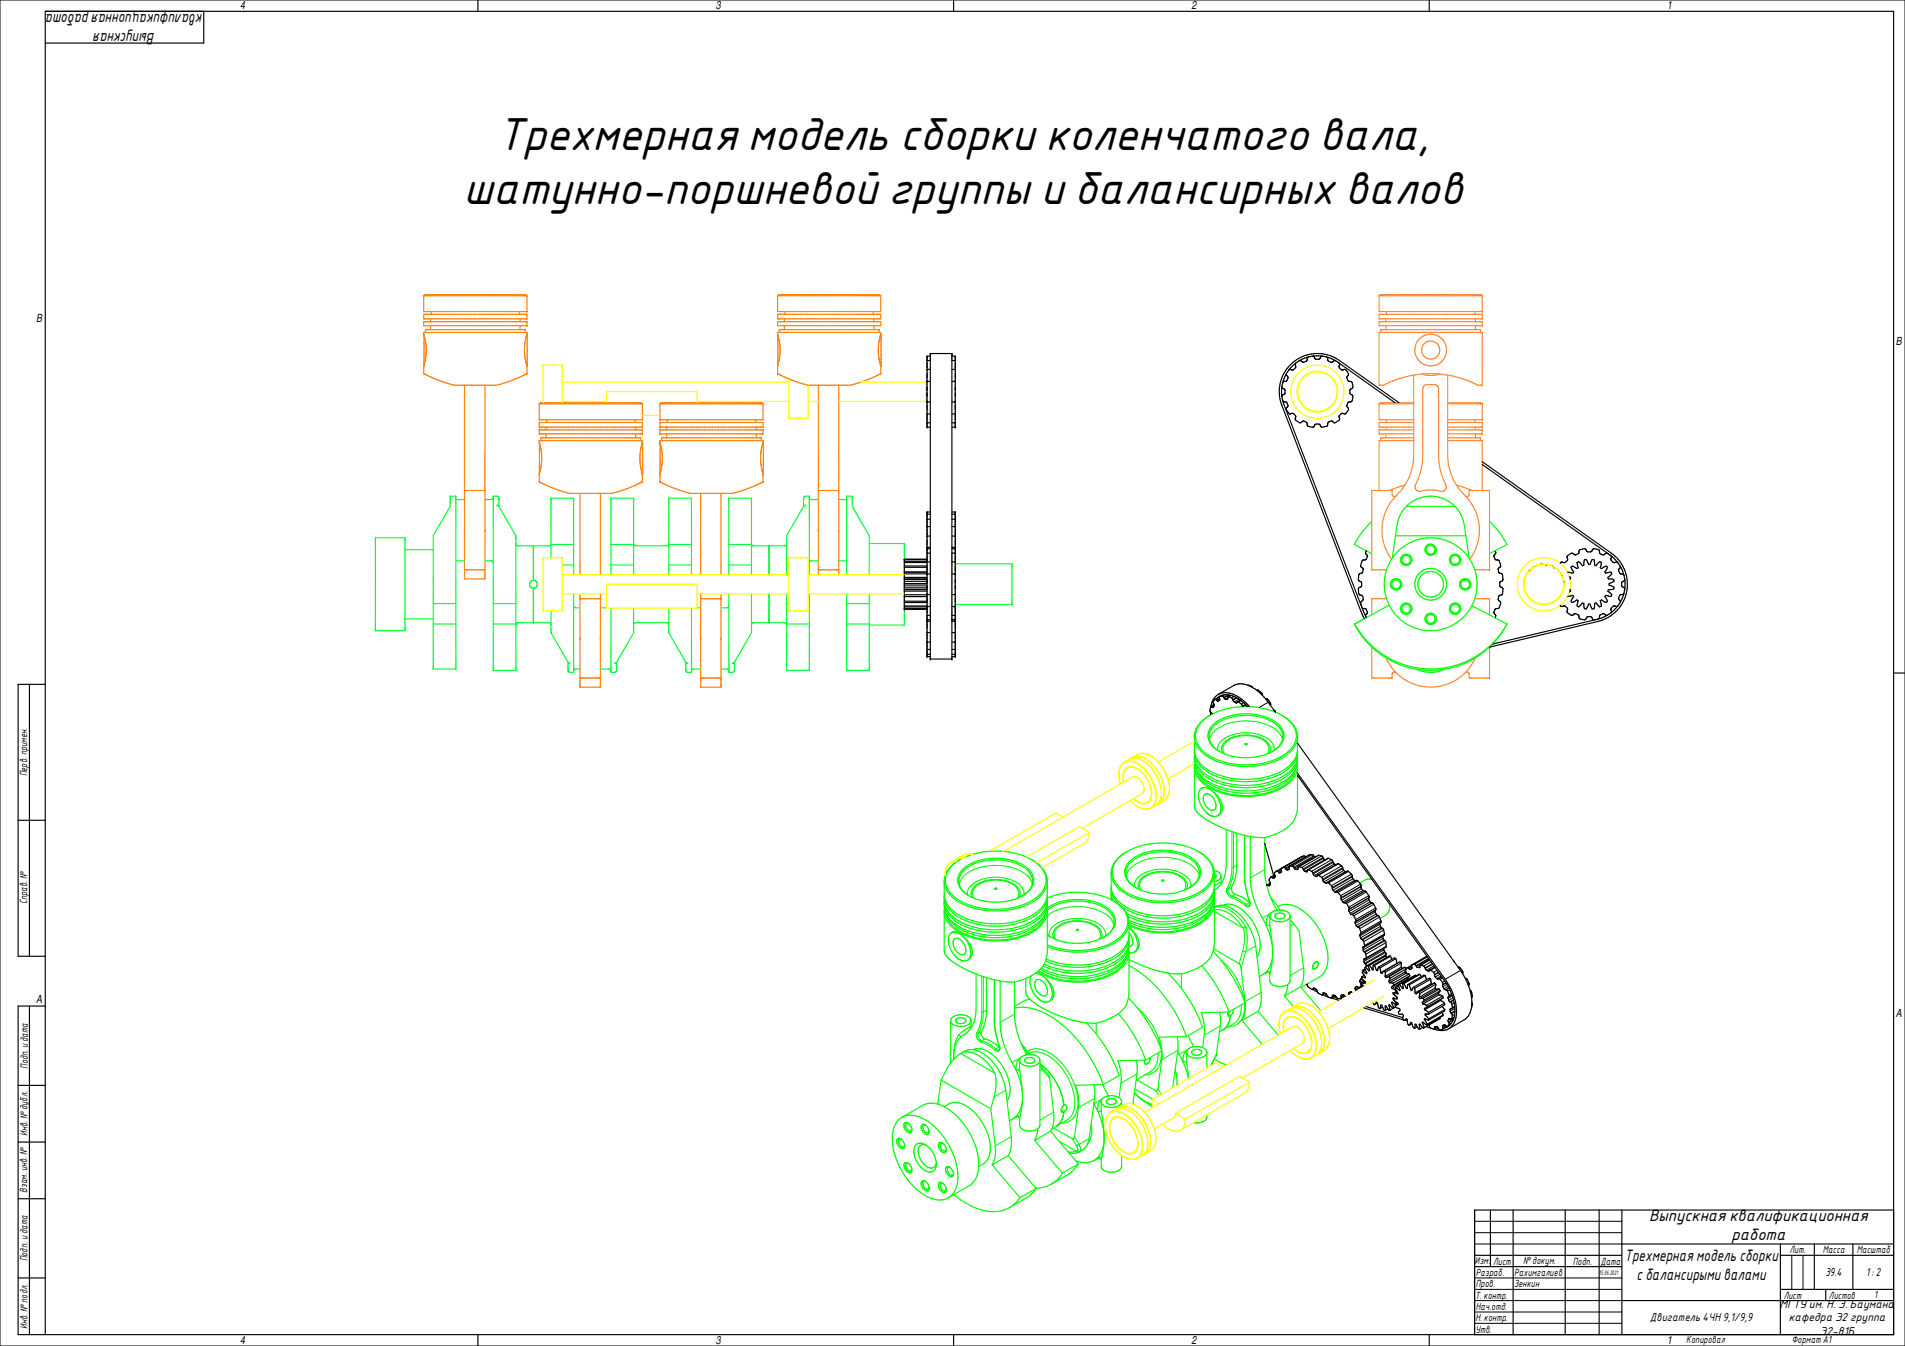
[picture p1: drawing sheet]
<svg xmlns="http://www.w3.org/2000/svg" width="841mm" height="594mm" viewBox="0 0 841 594" stroke-linecap="round" stroke-linejoin="round" font-family="sans-serif">
<defs><g id="words">
<g font-size="19.6">
<text x="219.4" y="66.3">Трехмерная модель сборки коленчатого вала,</text>
<text x="204.5" y="89.9">шатунно-поршневой группы и балансирных валов</text>
</g>
<g font-size="7">
<text x="89.6" y="6.1" transform="rotate(-180 89.6 6.1)">квалификационнаяработа</text>
<text x="68.4" y="14.5" transform="rotate(-180 68.4 14.5)">Выпускная</text>
<text x="728.1" y="539">Выпускная квалификационная</text>
<text x="764.4" y="547.5">работа</text>
<text x="717.2" y="556.6">Трехмерная модель сборки</text>
<text x="722.5" y="565.1">с балансирыми валами</text>
</g>
<g font-size="4.9">
<text x="106" y="4">4</text>
<text x="316" y="4.1">3</text>
<text x="526" y="4.1">2</text>
<text x="736" y="4.1">1</text>
<text x="16" y="142.1">B</text>
<text x="837" y="152.1">B</text>
<text x="16" y="442.6">A</text>
<text x="837" y="449.1">A</text>
<text x="805.9" y="563.3">39.4</text>
<text x="823.9" y="563.2">1 : 2</text>
<text x="785.8" y="577.3">МГТУ им. Н. Э. Баумана</text>
<text x="728.4" y="583">Двигатель 4ЧН 9,1/9,9</text>
<text x="789.7" y="583.2">кафедра Э2 группа</text>
<text x="106" y="593.1">4</text>
<text x="316" y="593.1">3</text>
<text x="526" y="593.1">2</text>
<text x="736" y="593.1">1</text>
<text x="803.4" y="589.1">Э2-81Б</text>
</g>
<g font-size="4.4">
<text x="11.9" y="342.6" transform="rotate(-90 11.9 342.6)">Перв. примен.</text>
<text x="12" y="399.2" transform="rotate(-90 12 399.2)">Справ. №</text>
<text x="12.2" y="471.8" transform="rotate(-90 12.2 471.8)">Подп. идата</text>
<text x="12.1" y="501.3" transform="rotate(-90 12.1 501.3)">Инв. №дубл.</text>
<text x="12" y="526.5" transform="rotate(-90 12 526.5)">Взам. инв. №</text>
<text x="12.1" y="556.8" transform="rotate(-90 12.1 556.8)">Подп. идата</text>
<text x="790" y="553.2">Лит.</text>
<text x="804.7" y="553.1">Масса</text>
<text x="819.7" y="553.1">Масштаб</text>
<text x="651.2" y="558.1">Изм.</text>
<text x="651.5" y="563.2">Разраб.</text>
<text x="659.2" y="558.2">Лист</text>
<text x="668.4" y="563.2">Рахимгалиев</text>
<text x="672.5" y="558">№ докум.</text>
<text x="694.4" y="558.2">Подп.</text>
<text x="706.6" y="558.2">Дата</text>
<text x="651.6" y="568.1">Пров.</text>
<text x="668.4" y="568.1">Зенкин</text>
<text x="651.3" y="573.2">Т. контр.</text>
<text x="787.5" y="573.2">Лист</text>
<text x="807.5" y="573.2">Листов</text>
<text x="827.4" y="573.1">1</text>
<text x="651.6" y="578.1">Нач.отд.</text>
<text x="12.1" y="586.4" transform="rotate(-90 12.1 586.4)">Инв. №подл.</text>
<text x="651.4" y="583.1">Н. контр.</text>
<text x="651.4" y="588.1">Утв.</text>
<text x="744.5" y="592.8">Копировал</text>
<text x="791" y="592.8">Формат A1</text>
</g>
<text font-size="2.8" x="706" y="562.6">15.06.2021</text>
</g></defs>
<path d="M187.1 130.5h45.5M187.6 130h44.6M187.2 147.9v13.2M232.6 147.5v14M343.4 147.9v13.2M388.8 147.5v14M238.2 195.6v13.3M283.6 195.2v14.1M291.4 195.6v13.3M336.9 195.2v14.1" fill="none" stroke="#ff8000" stroke-width=".51"/>
<circle cx="232.6" cy="130.5" r=".25" fill="#ff8000"/>
<path d="M187.6 130l-.5 .5M232.2 130l.4 .5" fill="none" stroke="#ff8000" stroke-width=".51"/>
<circle cx="232.6" cy="137.5" r=".25" fill="#ff8000"/>
<path d="M187.1 137.5h45.5" fill="none" stroke="#ff8000" stroke-width=".51"/>
<circle cx="232.6" cy="146.7" r=".25" fill="#ff8000"/>
<path d="M187.1 146.7h45.5M200.5 170h18.7" fill="none" stroke="#ff8000" stroke-width=".51"/>
<circle cx="232.6" cy="138.7" r=".25" fill="#ff8000"/>
<path d="M187.1 138.7h45.5" fill="none" stroke="#ff8000" stroke-width=".51"/>
<circle cx="232.6" cy="140.7" r=".25" fill="#ff8000"/>
<path d="M187.1 140.7h45.5" fill="none" stroke="#ff8000" stroke-width=".51"/>
<circle cx="232.6" cy="142" r=".25" fill="#ff8000"/>
<path d="M187.1 142h45.5" fill="none" stroke="#ff8000" stroke-width=".51"/>
<circle cx="232.6" cy="143.7" r=".25" fill="#ff8000"/>
<g fill="none" stroke="#ff8000" stroke-width=".51">
<path d="M187.1 130.5v7M187.1 138.7v2M190.3 137.5v1.2M229.4 137.5v1.2M232.6 130.5v7M232.6 138.7v2M187.1 142v1.7h45.5v-1.7M187.1 146.7v.8M187.8 146.7v-1.2h44.1v1.2M190.1 140.7v1.3M190.1 143.7v1.8M229.6 140.7v1.3"/>
<path d="M229.6 143.7v1.8M232.6 146.7l-1.1 7.8M187.1 161.5v3.4M232.6 161.5v3.4"/>
</g>
<g fill="#ff8000">
<circle cx="232.6" cy="147.5" r=".25"/>
<circle cx="232.6" cy="161.5" r=".25"/>
</g>
<path d="M188.2 154.5l-.3 3.6-.8 3.4M231.5 154.5l.3 3.3 .8 3.7M187.1 161.5h.1M187.2 161.2v.1" fill="none" stroke="#ff8000" stroke-width=".51"/>
<g fill="#ff8000">
<circle cx="187.1" cy="161.5" r=".25"/>
<circle cx="187.1" cy="147.5" r=".25"/>
</g>
<path d="M187.1 147.5l.8 3.4 .3 3.6M187.2 147.7v.1M187.1 164.9l7.3 3.2 6.1 1.9M232.4 165.1l-7.1 3-6.1 1.9M232.5 165l-.1 .1M232.6 164.9l-.1 .1" fill="none" stroke="#ff8000" stroke-width=".51"/>
<circle cx="232.6" cy="164.9" r=".25" fill="#ff8000"/>
<path d="M291.8 177.8h44.6" fill="none" stroke="#ff8000" stroke-width=".51"/>
<circle cx="291.3" cy="178.2" r=".25" fill="#ff8000"/>
<path d="M291.8 177.8l-.5 .4h45.6l-.5-.4M291.3 185.3h45.6" fill="none" stroke="#ff8000" stroke-width=".51"/>
<circle cx="291.3" cy="185.3" r=".25" fill="#ff8000"/>
<path d="M291.3 194.5h45.6" fill="none" stroke="#ff8000" stroke-width=".51"/>
<circle cx="291.3" cy="194.5" r=".25" fill="#ff8000"/>
<path d="M291.3 186.5h45.6M304.8 217.8h18.6" fill="none" stroke="#ff8000" stroke-width=".51"/>
<circle cx="291.3" cy="186.5" r=".25" fill="#ff8000"/>
<path d="M291.3 188.5h45.6" fill="none" stroke="#ff8000" stroke-width=".51"/>
<circle cx="291.3" cy="188.5" r=".25" fill="#ff8000"/>
<path d="M291.3 189.7h45.6" fill="none" stroke="#ff8000" stroke-width=".51"/>
<circle cx="291.3" cy="189.7" r=".25" fill="#ff8000"/>
<path d="M291.3 191.5h45.6" fill="none" stroke="#ff8000" stroke-width=".51"/>
<circle cx="291.3" cy="191.5" r=".25" fill="#ff8000"/>
<g fill="none" stroke="#ff8000" stroke-width=".51">
<path d="M291.3 178.2v7.1M336.9 178.2v7.1M291.3 186.5v2M291.3 189.7v1.8M291.3 194.5v.7M292.1 194.5v-1.2h44v1.2M294.3 188.5v1.2M294.3 191.5v1.8M294.6 185.3v1.2M333.6 185.3v1.2M333.9 188.5v1.2M333.9 191.5v1.8"/>
<path d="M336.9 186.5v2M336.9 189.7v1.8M336.9 194.5l-1.1 7.7M336.9 195.3h-.1M291.3 209.3v3.4M336.9 209.3v3.4"/>
</g>
<g fill="#ff8000">
<circle cx="336.9" cy="195.2" r=".25"/>
<circle cx="336.9" cy="209.3" r=".25"/>
</g>
<path d="M292.4 202.2l-.2 3.4-.9 3.7M335.8 202.2l.3 4 .7 3" fill="none" stroke="#ff8000" stroke-width=".51"/>
<g fill="#ff8000">
<circle cx="291.3" cy="209.3" r=".25"/>
<circle cx="291.3" cy="195.2" r=".25"/>
</g>
<path d="M291.3 195.2l.9 3.7 .2 3.3" fill="none" stroke="#ff8000" stroke-width=".51"/>
<circle cx="291.3" cy="212.7" r=".25" fill="#ff8000"/>
<path d="M291.3 212.7h.1M291.4 212.7l7.3 3.2 6.1 1.9M336.8 212.7h.1M336.8 212.7l-6.7 3-6.7 2.1" fill="none" stroke="#ff8000" stroke-width=".51"/>
<g fill="#ff8000">
<circle cx="336.9" cy="212.7" r=".25"/>
<circle cx="283.1" cy="177.8" r=".25"/>
</g>
<path d="M238.6 177.8h44.5" fill="none" stroke="#ff8000" stroke-width=".51"/>
<g fill="#ff8000">
<circle cx="238.6" cy="177.8" r=".25"/>
<circle cx="238.1" cy="178.2" r=".25"/>
</g>
<path d="M238.1 178.2h45.5" fill="none" stroke="#ff8000" stroke-width=".51"/>
<circle cx="283.6" cy="178.2" r=".25" fill="#ff8000"/>
<path d="M238.6 177.8l-.5 .4M283.1 177.8l.5 .4" fill="none" stroke="#ff8000" stroke-width=".51"/>
<circle cx="283.6" cy="185.3" r=".25" fill="#ff8000"/>
<path d="M238.1 185.3h45.5" fill="none" stroke="#ff8000" stroke-width=".51"/>
<g fill="#ff8000">
<circle cx="238.1" cy="185.3" r=".25"/>
<circle cx="283.6" cy="194.5" r=".25"/>
</g>
<path d="M238.1 194.5h45.5" fill="none" stroke="#ff8000" stroke-width=".51"/>
<circle cx="238.1" cy="194.5" r=".25" fill="#ff8000"/>
<path d="M251.5 217.8h18.7" fill="none" stroke="#ff8000" stroke-width=".51"/>
<circle cx="283.6" cy="186.5" r=".25" fill="#ff8000"/>
<path d="M238.1 186.5h45.5" fill="none" stroke="#ff8000" stroke-width=".51"/>
<g fill="#ff8000">
<circle cx="238.1" cy="186.5" r=".25"/>
<circle cx="283.6" cy="188.5" r=".25"/>
</g>
<path d="M238.1 188.5h45.5" fill="none" stroke="#ff8000" stroke-width=".51"/>
<g fill="#ff8000">
<circle cx="238.1" cy="188.5" r=".25"/>
<circle cx="283.6" cy="189.7" r=".25"/>
</g>
<path d="M238.1 189.7h45.5" fill="none" stroke="#ff8000" stroke-width=".51"/>
<g fill="#ff8000">
<circle cx="238.1" cy="189.7" r=".25"/>
<circle cx="283.6" cy="191.5" r=".25"/>
</g>
<path d="M238.1 191.5h45.5" fill="none" stroke="#ff8000" stroke-width=".51"/>
<circle cx="238.1" cy="191.5" r=".25" fill="#ff8000"/>
<g fill="none" stroke="#ff8000" stroke-width=".51">
<path d="M238.1 178.2v7.1M283.6 178.2v7.1M238.1 186.5v2M238.1 189.7v1.8M238.1 194.5v.7M238.8 194.5v-1.2h44.1v1.2M241 188.5v1.2M241 191.5v1.8M241.3 185.3v1.2M280.4 185.3v1.2M280.6 188.5v1.2M280.6 191.5v1.8"/>
<path d="M283.6 186.5v2M283.6 189.7v1.8M283.6 194.5l-.9 4.7-.2 3M283.6 195.4l-.1 .1M238.1 209.3v3.4M283.6 209.3v3.4"/>
</g>
<g fill="#ff8000">
<circle cx="283.6" cy="195.2" r=".25"/>
<circle cx="283.6" cy="209.3" r=".25"/>
</g>
<path d="M239.1 202.2l-.1 3.1-.9 4M282.5 202.2l.3 4 .8 3.1M283.5 209l.1 .1" fill="none" stroke="#ff8000" stroke-width=".51"/>
<g fill="#ff8000">
<circle cx="238.1" cy="209.3" r=".25"/>
<circle cx="238.1" cy="195.2" r=".25"/>
</g>
<path d="M238.1 195.2l.9 4 .1 3" fill="none" stroke="#ff8000" stroke-width=".51"/>
<circle cx="238.1" cy="212.7" r=".25" fill="#ff8000"/>
<path d="M238.1 212.7h.1M238.2 212.7l7.2 3.2 6.1 1.9M283.5 212.7h.1M283.5 212.7l-7.2 3.2-6.1 1.9" fill="none" stroke="#ff8000" stroke-width=".51"/>
<g fill="#ff8000">
<circle cx="283.6" cy="212.7" r=".25"/>
<circle cx="388.3" cy="130" r=".25"/>
</g>
<path d="M343.3 137.5h45.5M343.3 138.7h45.5M343.8 130h44.5l.5 .5h-45.5zM343.3 146.7h45.5M343.3 140.7h45.5M343.3 142h45.5M343.3 143.7h45.5M356.7 170h18.7" fill="none" stroke="#ff8000" stroke-width=".51"/>
<circle cx="388.1" cy="145.5" r=".25" fill="#ff8000"/>
<g fill="none" stroke="#ff8000" stroke-width=".51">
<path d="M343.3 130.5v7M343.3 138.7v2M346.5 137.5v1.2M385.6 137.5v1.2M388.8 130.5v7M388.8 138.7v2M343.3 142v1.7M343.3 146.7v.8M344 146.7v-1.2h44.1v1.2M346.3 140.7v1.3M346.3 143.7v1.8M385.8 140.7v1.3"/>
<path d="M385.8 143.7v1.8M388.8 142v1.7M388.8 146.7l-1.1 7.8M388.8 147.6h.1M343.3 161.5v3.4M388.8 161.5v3.4"/>
</g>
<g fill="#ff8000">
<circle cx="388.8" cy="147.5" r=".25"/>
<circle cx="388.8" cy="161.5" r=".25"/>
</g>
<path d="M344.4 154.5l-.4 3.9-.6 2.8M387.7 154.5l.4 3.9 .7 3M343.4 161.2l-.1 .3M343.4 161.3l-.1 .1" fill="none" stroke="#ff8000" stroke-width=".51"/>
<g fill="#ff8000">
<circle cx="343.3" cy="161.5" r=".25"/>
<circle cx="343.3" cy="147.5" r=".25"/>
</g>
<path d="M343.3 147.5h.1M343.3 147.5l.7 3.1 .4 3.9M343.3 147.6l.1 .1M343.3 164.9h.1" fill="none" stroke="#ff8000" stroke-width=".51"/>
<circle cx="343.3" cy="164.9" r=".25" fill="#ff8000"/>
<path d="M343.3 164.9l6.8 3 6.6 2.1M388.8 164.9l-6.7 3-6.7 2.1M388.8 164.9h.1" fill="none" stroke="#ff8000" stroke-width=".51"/>
<circle cx="388.8" cy="164.9" r=".25" fill="#ff8000"/>
<path d="M205.1 170v46.5M214.1 170v46.5M205.1 234v.1M214.1 234v.1M205.1 251.5v4h9v-4" fill="none" stroke="#ff8000" stroke-width=".51"/>
<g fill="#ff8000">
<circle cx="214.1" cy="234.1" r=".25"/>
<circle cx="205.1" cy="234.1" r=".25"/>
<circle cx="205.1" cy="234" r=".25"/>
</g>
<path d="M309.3 217.8v35.8M318.3 217.8v35.8M205.1 234.1v17.4h9v-17.4M205.1 234v-17.5h9v17.5M309.3 262.1v2.1M318.3 262.1v2.1M309.3 281.7v.2M309.3 299.3v4h9v-4M318.3 281.7v.2" fill="none" stroke="#ff8000" stroke-width=".51"/>
<g fill="#ff8000">
<circle cx="318.3" cy="281.9" r=".25"/>
<circle cx="309.3" cy="281.9" r=".25"/>
<circle cx="309.3" cy="281.7" r=".25"/>
<circle cx="309.3" cy="299.3" r=".25"/>
</g>
<path d="M309.3 299.3h9" fill="none" stroke="#ff8000" stroke-width=".51"/>
<g fill="#ff8000">
<circle cx="318.3" cy="299.3" r=".25"/>
<circle cx="318.3" cy="264.2" r=".25"/>
</g>
<path d="M309.3 264.2h9" fill="none" stroke="#ff8000" stroke-width=".51"/>
<circle cx="309.3" cy="264.2" r=".25" fill="#ff8000"/>
<path d="M256 217.8v35.8M265 217.8v35.8M256 262.1v2.1M265 262.1v2.1M309.3 264.2v17.5M318.3 264.2v17.5M256 281.7v.2M256 299.3v4h9v-4M265 281.7v.2M309.3 281.9v17.4M318.3 281.9v17.4" fill="none" stroke="#ff8000" stroke-width=".51"/>
<g fill="#ff8000">
<circle cx="265" cy="281.9" r=".25"/>
<circle cx="256" cy="281.9" r=".25"/>
<circle cx="256" cy="281.7" r=".25"/>
</g>
<path d="M361.3 170v46.5M370.3 170v46.5M361.3 234v.1M370.3 234v.1M361.3 251.5v2.1M370.3 251.5v2.1M256 281.9v17.4h9v-17.4M256 281.7v-17.5h9v17.5" fill="none" stroke="#ff8000" stroke-width=".51"/>
<g fill="#ff8000">
<circle cx="370.3" cy="234.1" r=".25"/>
<circle cx="361.3" cy="234.1" r=".25"/>
<circle cx="361.3" cy="234" r=".25"/>
</g>
<path d="M361.3 234.1v17.4h9v-17.4M361.3 234v-17.5h9v17.5" fill="none" stroke="#ff8000" stroke-width=".51"/>
<path d="M191.3 255.2v40.1h10v-40.1M235.5 240.9v15.2M191.3 266.4h10M191.3 275.4h10" fill="none" stroke="#00ff40" stroke-width=".51"/>
<circle cx="235.5" cy="274.8" r=".25" fill="#00ff40"/>
<path d="M219.2 219h-1.4v47.4M165.7 237.4h13.1v41h-13.1zM201.3 220.5h3.8M214.1 220.5h2.6M227.8 238.4v28M191.3 255.2v-18.7l5.9-10.3a8.8 8.8 0 0 0 1.6-7.2h2.5v36.2M201.3 247.5h3.8M214.1 247.5h2.6M228.7 240.9h6.8M235.5 256.1a1.78 1.78 0 0 0-1.6 2.5l.6 .7 1 .3v15.2h-6.8" fill="none" stroke="#00ff40" stroke-width=".51"/>
<circle cx="220.3" cy="220" r=".25" fill="#00ff40"/>
<path d="M219.2 223.1l1 .3 7.6 13.1v1.9M220.3 220v3.5" fill="none" stroke="#00ff40" stroke-width=".51"/>
<circle cx="354.8" cy="220" r=".25" fill="#00ff40"/>
<g fill="none" stroke="#00ff40" stroke-width=".51">
<path d="M219.2 219l.7 .2 .4 .8M355.8 219l-.7 .2-.3 .6v3.7M355 223.2l-7.7 13.3v1.9M355.1 223.1l-.1 .1M355.8 223.1h-.7M346.2 240.9h-6.7v12.7M373.8 253.6v-34.6h2.5a8.8 8.8 0 0 0 1.5 7.2l6 10.3v17.1M446.7 248.9v18M217.8 266.4h10v29.5h-10zM217.8 275.4h10M339.5 262.1v12.7h6.7M347.3 275.4h10"/>
<path d="M348.3 266.4h-1v29.5h10v-29.5h-.5M373.8 275.4h10M373.8 266.4h10M373.8 262.1v33.8h10v-33.8"/>
</g>
<circle cx="446.7" cy="266.9" r=".25" fill="#00ff40"/>
<path d="M421.7 248.9h25M399.2 268.9v7M421.7 266.9h25" fill="none" stroke="#00ff40" stroke-width=".51"/>
<circle cx="399.2" cy="239.9" r=".25" fill="#00ff40"/>
<g fill="none" stroke="#00ff40" stroke-width=".51">
<path d="M217.8 219.5l-.2 .6-.9 .4M355.8 219h1.5v34.6M357.3 219.7l.8 .8h3.2M227.8 239.9l.2 .6 .7 .4M347.3 238.4v15.2M370.3 220.5h3.5M383.8 239.9h15.4v7M178.8 242.6h12.5M216.7 247.5l.7 .2 .4 .8M235.5 256.1l.8 .2a1.75 1.75 0 0 1 .9 1.9l-.6 1-1.1 .4M347.3 240.2l-1.1 .7M361.3 247.5h-3.2l-.8 .8"/>
<path d="M370.3 247.5h3.5M178.8 273.1h12.5M228.7 274.8l-.7 .4-.2 .6M346.2 274.8l.8 .4 .3 .6M347.3 262.1v4.3M357.3 262.1v4.3M383.8 275.9h15.4"/>
</g>
<circle cx="235.5" cy="274.8" r=".25" fill="#00ff40"/>
<g fill="none" stroke="#00ff40" stroke-width=".51">
<path d="M235.5 259.6v15.2h6.8M242.3 240.9h-6.8v15.2M253.2 249.3v4.3M269.7 240.3v13.3M279.7 249.3v4.3M321.8 249.3v4.3M331.8 249.3v4.3M332.8 240.9h6.7v12.7M243.2 269.5v9.8l7.6 13.1 1 .3M253.2 262.1v34.7h-1.4l-.8-.4-.2-4.1M254.3 268.3h1.7M265 268.3h2.8"/>
<path d="M269.7 268.4v28.4l2-.1 .5-.5v-3.9M279.7 268.4v10.9l-7.6 13.2-.8 .2M295.3 277.4v1.9l7.6 13.2 .8 .2M307.8 268.3h1.5M318.3 268.3h2.5M321.8 262.1v34.7l1.7-.1 .6-.3 .2-4.1M331.8 262.1v17.2l-7.7 13.2-.8 .2M339.5 262.1v12.7h-6.7M254.3 295.3h1.7M265 295.3h3.7M302.8 292.3v3.7l.9 .8M306.3 295.3h3"/>
<path d="M318.3 295.3h2.5"/>
</g>
<circle cx="269.7" cy="219.9" r=".25" fill="#00ff40"/>
<path d="M269.7 219.9v20.4M279.7 219.9v20.4" fill="none" stroke="#00ff40" stroke-width=".51"/>
<circle cx="279.7" cy="219.9" r=".25" fill="#00ff40"/>
<path d="M269.7 240.3h10v9h-10" fill="none" stroke="#00ff40" stroke-width=".51"/>
<circle cx="253.2" cy="219.9" r=".25" fill="#00ff40"/>
<path d="M243.2 219.9v26.4M253.2 219.9v29.4" fill="none" stroke="#00ff40" stroke-width=".51"/>
<circle cx="243.2" cy="219.9" r=".25" fill="#00ff40"/>
<path d="M243.2 240.3h10M248.2 249.3h5" fill="none" stroke="#00ff40" stroke-width=".51"/>
<circle cx="305.3" cy="219.9" r=".25" fill="#00ff40"/>
<path d="M295.3 219.9v29.4M305.3 219.9v29.4" fill="none" stroke="#00ff40" stroke-width=".51"/>
<circle cx="295.3" cy="219.9" r=".25" fill="#00ff40"/>
<path d="M295.3 240.3h10M295.3 249.3h10M321.8 240.3v9" fill="none" stroke="#00ff40" stroke-width=".51"/>
<circle cx="321.8" cy="219.9" r=".25" fill="#00ff40"/>
<path d="M321.8 219.9v20.4M331.8 219.9v20.4" fill="none" stroke="#00ff40" stroke-width=".51"/>
<circle cx="331.8" cy="219.9" r=".25" fill="#00ff40"/>
<g fill="none" stroke="#00ff40" stroke-width=".51">
<path d="M243.2 219.9h10M269.7 219.9h10M295.3 219.9h10M321.8 219.9h10M243.2 239.9l-.3 .8-.6 .2M279.7 239.9l.8 1h14l.8-1M331.8 239.9l.3 .8 .7 .2M295.3 249.3v4.3M305.3 249.3v4.3M321.8 240.3h10v9h-10M242.3 274.8l.6 .2 .3 .8M253.2 267.3l.3 .6 .8 .4"/>
<path d="M279.7 275.8l.4-.8 .7-.2h13.5l.6 .2 .4 .8M295.3 268.4v9M305.3 268.4v28.4h-1.6M321.8 267.3l-.3 .6-.7 .4M332.8 274.8l-.8 .4-.2 .6M254.3 295.3l-.7 .1-.4 .8M268.7 295.3l.7 .1 .3 .8M306.3 295.3l-.7 .1-.3 .6M320.8 295.3l.6 .1 .4 .8"/>
</g>
<path d="M243.2 269.5h1.5" fill="none" stroke="#ff0" stroke-width=".51"/>
<g fill="#ff0">
<circle cx="244.7" cy="269.5" r=".25"/>
<circle cx="248.2" cy="269.4" r=".25"/>
</g>
<path d="M248.2 246.4v23" fill="none" stroke="#ff0" stroke-width=".51"/>
<circle cx="239.8" cy="269.4" r=".25" fill="#ff0"/>
<path d="M239.8 246.4v23M243.1 246.1l5.1 .2M244.9 246.1v.1M248.2 246.3v.1M243.2 269.5h.1M243.2 269.5l-.1 .1M244.7 269.5h.1M244.9 269.5v.1M248.2 269.4l-.1 .2-3.3-.1" fill="none" stroke="#ff0" stroke-width=".51"/>
<circle cx="243.1" cy="246.2" r=".25" fill="#ff0"/>
<path d="M239.8 246.3v.1M243.1 246.1l-3.3 .2M239.8 269.4l.1 .2h3.2M351.7 269.5h1.5" fill="none" stroke="#ff0" stroke-width=".51"/>
<circle cx="353.2" cy="269.5" r=".25" fill="#ff0"/>
<path d="M353.2 269.5h.1" fill="none" stroke="#ff0" stroke-width=".51"/>
<circle cx="356.8" cy="269.4" r=".25" fill="#ff0"/>
<path d="M356.8 246.4v23" fill="none" stroke="#ff0" stroke-width=".51"/>
<circle cx="348.3" cy="269.4" r=".25" fill="#ff0"/>
<path d="M348.3 246.4v23M353.4 246.1h3.1l.3 .3M356.8 269.4l-.2 .2h-3.2" fill="none" stroke="#ff0" stroke-width=".51"/>
<circle cx="353.4" cy="246.2" r=".25" fill="#ff0"/>
<path d="M351.6 246.1l1.8 .1M353.4 246.1v.1M351.7 269.5h.1M351.7 269.5l-.1 .1M353.3 269.5h.1M353.3 269.5l.1 .1M353.4 269.6h.1" fill="none" stroke="#ff0" stroke-width=".51"/>
<circle cx="351.6" cy="246.2" r=".25" fill="#ff0"/>
<path d="M248.2 161.4v16.4M348.3 246.3v.1M351.6 246.1l-3.3 .2M348.3 269.4l.1 .2h3.2" fill="none" stroke="#ff0" stroke-width=".51"/>
<circle cx="248.2" cy="161.4" r=".25" fill="#ff0"/>
<path d="M239.8 161.4v16.4" fill="none" stroke="#ff0" stroke-width=".51"/>
<circle cx="239.8" cy="161.4" r=".25" fill="#ff0"/>
<path d="M243.1 161.2l-3.2-.1-.1 .3M243.1 161.2h.1M243.2 161.2h1.7M244.9 161.2l3.2-.1 .1 .3M244.9 161.2h.1M351.7 184.5h1.5" fill="none" stroke="#ff0" stroke-width=".51"/>
<circle cx="353.2" cy="184.5" r=".25" fill="#ff0"/>
<path d="M353.2 184.5h.1" fill="none" stroke="#ff0" stroke-width=".51"/>
<circle cx="356.8" cy="184.4" r=".25" fill="#ff0"/>
<path d="M356.8 170v14.4" fill="none" stroke="#ff0" stroke-width=".51"/>
<circle cx="348.3" cy="184.4" r=".25" fill="#ff0"/>
<g fill="none" stroke="#ff0" stroke-width=".51">
<path d="M248.2 177.1h19.6M248.2 168.6h100.1M267.8 177.8v-4.9h40v4.9M307.8 177.1h40.5M348.3 167.2v17.2l3.3 .2M356.8 177.1h4.5M380.2 168.6h28.6v8.5h-38.5M283.6 183.3h7.7M351.7 184.5h.1M351.7 184.5l-.1 .1M353.3 184.5h.1M353.4 184.5v.1"/>
<path d="M356.8 184.4l-.2 .2h-3.2M248.2 253.6h100.1M267.8 257.9h40v10.5h-40zM356.8 253.6h42.4M248.2 262.1h19.6M307.8 262.1h40.5M356.8 262.1h42.4"/>
</g>
<g fill="none" stroke="#000" stroke-width=".51">
<path d="M409.3 159.1h1.4M410.7 156h9.5v134.9h-9.5zM410.7 157.2h-1.4v31.4h1.4M420.2 157.2h1.5v31.4h-1.5M420.2 159.1h1.5M409.3 177.4h1.4M409.3 168.3h1.4M409.3 163h1.4M420.2 177.4h1.5M420.2 168.3h1.5M420.2 163h1.5M409.3 186.6h1.4"/>
<path d="M409.3 182.7h1.4M420.2 186.6h1.5M420.2 182.7h1.5M409.3 236.6h1.4M409.3 232.4h1.4M409.3 229.2h1.4M409.3 226.9h1.4M410.7 226h-1.4v63.8h1.4M420.2 226h1.5v63.8h-1.5M420.2 236.6h1.5M420.2 232.4h1.5M420.2 229.2h1.5"/>
<path d="M420.2 226.9h1.5M399.2 258.2h10.1M399.2 257.6h10.1M399.2 256.6h10.1M399.2 259.2h10.1M399.2 254.8h10.1M399.2 253.3h11.5M399.2 255.7h10.1M399.2 252.5h10.1M399.2 250.4h10.1M399.2 248.3h10.1M399.2 249.8h10.1"/>
<path d="M399.2 247.1h10.1M399.2 247.9h10.1M399.2 255.5h10.1M409.3 246.9h-10.1v22h10.1M409.3 242.2h1.4M409.3 248h1.4M409.3 244.1h1.4M409.3 241.6h1.4M420.2 253.3h1.5M420.2 242.2h1.5M420.2 248h1.5M420.2 244.1h1.5"/>
<path d="M420.2 241.6h1.5M399.2 268.8h10.1M399.2 267.9h10.1M399.2 268.6h10.1M399.2 265.9h10.1M399.2 267.5h10.1M399.2 263.3h10.1M399.2 265.3h10.1M399.2 260.9h10.1M399.2 260h10.1M399.2 260.3h10.1M409.3 273.6h1.4"/>
<path d="M409.3 271.6h1.4M409.3 267.7h1.4M409.3 279.2h1.4M409.3 274.2h1.4M410.7 262.4l-11.5 .1M420.2 262.4h1.5M420.2 273.6h1.5M420.2 271.6h1.5M420.2 267.7h1.5M420.2 279.2h1.5M420.2 274.2h1.5M409.3 288.8h1.4"/>
<path d="M409.3 286.6h1.4M409.3 283.4h1.4M420.2 288.8h1.5M420.2 286.6h1.5M420.2 283.4h1.5"/>
</g>
<g fill="#000">
<circle cx="409.3" cy="157.2" r=".25"/>
<circle cx="410.7" cy="156" r=".25"/>
<circle cx="420.2" cy="156" r=".25"/>
<circle cx="421.7" cy="157.2" r=".25"/>
<circle cx="409.3" cy="186.6" r=".25"/>
<circle cx="409.3" cy="188.6" r=".25"/>
<circle cx="421.7" cy="186.6" r=".25"/>
<circle cx="421.7" cy="188.6" r=".25"/>
<circle cx="409.3" cy="232.4" r=".25"/>
<circle cx="409.3" cy="226" r=".25"/>
<circle cx="409.3" cy="236.6" r=".25"/>
<circle cx="409.3" cy="229.2" r=".25"/>
<circle cx="421.7" cy="229.2" r=".25"/>
<circle cx="421.7" cy="232.4" r=".25"/>
<circle cx="421.7" cy="226" r=".25"/>
<circle cx="421.7" cy="236.6" r=".25"/>
<circle cx="399.2" cy="246.9" r=".25"/>
<circle cx="409.3" cy="242.2" r=".25"/>
<circle cx="421.7" cy="242.2" r=".25"/>
<circle cx="399.2" cy="268.9" r=".25"/>
<circle cx="409.3" cy="267.7" r=".25"/>
<circle cx="409.3" cy="273.6" r=".25"/>
<circle cx="409.3" cy="274.2" r=".25"/>
<circle cx="421.7" cy="267.7" r=".25"/>
<circle cx="421.7" cy="273.6" r=".25"/>
<circle cx="421.7" cy="274.2" r=".25"/>
<circle cx="409.3" cy="289.8" r=".25"/>
<circle cx="410.7" cy="290.9" r=".25"/>
<circle cx="420.2" cy="290.9" r=".25"/>
<circle cx="421.7" cy="289.8" r=".25"/>
</g>
<g fill="none" stroke="#ff8040" stroke-width=".51">
<path d="M629.3 147.9a7 7 0 0 0-4.7 6.6 7 7 0 0 0 4.7 6.6M633.9 147.9a7 7 0 0 1 4.7 6.6 7 7 0 0 1-4.7 6.6"/>
<circle cx="631.6" cy="154.5" r="4"/>
</g>
<circle cx="653.9" cy="130" r=".25" fill="#ff8040"/>
<path d="M609.3 130h44.6" fill="none" stroke="#ff8040" stroke-width=".51"/>
<circle cx="609.3" cy="130" r=".25" fill="#ff8040"/>
<path d="M608.8 130.5h45.6" fill="none" stroke="#ff8040" stroke-width=".51"/>
<circle cx="654.4" cy="130.5" r=".25" fill="#ff8040"/>
<path d="M609.3 130l-.5 .5M653.9 130l.5 .5" fill="none" stroke="#ff8040" stroke-width=".51"/>
<circle cx="654.4" cy="137.5" r=".25" fill="#ff8040"/>
<path d="M608.8 137.5h45.6M608.8 170h2" fill="none" stroke="#ff8040" stroke-width=".51"/>
<circle cx="654.4" cy="146.7" r=".25" fill="#ff8040"/>
<path d="M608.8 146.7h45.6" fill="none" stroke="#ff8040" stroke-width=".51"/>
<circle cx="654.4" cy="170" r=".25" fill="#ff8040"/>
<path d="M652.4 170h2" fill="none" stroke="#ff8040" stroke-width=".51"/>
<circle cx="654.4" cy="138.7" r=".25" fill="#ff8040"/>
<path d="M608.8 138.7h45.6" fill="none" stroke="#ff8040" stroke-width=".51"/>
<circle cx="654.4" cy="140.7" r=".25" fill="#ff8040"/>
<path d="M608.8 140.7h45.6" fill="none" stroke="#ff8040" stroke-width=".51"/>
<circle cx="654.4" cy="142" r=".25" fill="#ff8040"/>
<path d="M608.8 142h45.6" fill="none" stroke="#ff8040" stroke-width=".51"/>
<circle cx="654.4" cy="143.7" r=".25" fill="#ff8040"/>
<path d="M608.8 143.7h45.6" fill="none" stroke="#ff8040" stroke-width=".51"/>
<circle cx="653.6" cy="145.5" r=".25" fill="#ff8040"/>
<path d="M609.6 145.5h44" fill="none" stroke="#ff8040" stroke-width=".51"/>
<circle cx="609.6" cy="145.5" r=".25" fill="#ff8040"/>
<g fill="none" stroke="#ff8040" stroke-width=".51">
<path d="M608.8 130.5v7M608.8 138.7v2M612.1 137.5v1.2M651.1 137.5v1.2M654.4 130.5v7M654.4 138.7v2M608.8 142v1.7M608.8 146.7v23.3M609.6 145.5v1.2M611.8 140.7v1.3M611.8 143.7v1.8M629.3 147.9l2.3-.4 2.3 .4"/>
<path d="M651.4 140.7v1.3M651.4 143.7v1.8M653.6 145.5v1.2M654.4 142v1.7M654.4 146.7v23.3M610.8 170a45.3 45.3 0 0 1 19.2-5.1h3.2a45.3 45.3 0 0 1 19.2 5.1M629.3 161.1l2.3 .4 2.3-.4"/>
</g>
<circle cx="653.9" cy="177.8" r=".25" fill="#ff8040"/>
<path d="M609.3 177.8h14.8M639.1 177.8h14.8" fill="none" stroke="#ff8040" stroke-width=".51"/>
<circle cx="609.3" cy="177.8" r=".25" fill="#ff8040"/>
<path d="M608.8 178.2h15.3M639.1 178.2h15.3" fill="none" stroke="#ff8040" stroke-width=".51"/>
<circle cx="654.4" cy="178.2" r=".25" fill="#ff8040"/>
<path d="M609.3 177.8l-.5 .4M653.9 177.8l.5 .4" fill="none" stroke="#ff8040" stroke-width=".51"/>
<circle cx="654.4" cy="185.3" r=".25" fill="#ff8040"/>
<path d="M608.8 185.3h15.3M639.1 185.3h15.3" fill="none" stroke="#ff8040" stroke-width=".51"/>
<circle cx="654.4" cy="194.5" r=".25" fill="#ff8040"/>
<path d="M608.8 194.5h15.3M639.1 194.5h15.3" fill="none" stroke="#ff8040" stroke-width=".51"/>
<circle cx="654.4" cy="186.5" r=".25" fill="#ff8040"/>
<path d="M608.8 186.5h15.3M639.1 186.5h15.3" fill="none" stroke="#ff8040" stroke-width=".51"/>
<circle cx="654.4" cy="188.5" r=".25" fill="#ff8040"/>
<path d="M608.8 188.5h15.3M639.1 188.5h15.3" fill="none" stroke="#ff8040" stroke-width=".51"/>
<circle cx="654.4" cy="189.7" r=".25" fill="#ff8040"/>
<path d="M608.8 189.7h15.3M639.1 189.7h15.3" fill="none" stroke="#ff8040" stroke-width=".51"/>
<circle cx="654.4" cy="191.5" r=".25" fill="#ff8040"/>
<path d="M608.8 191.5h15.3M639.1 191.5h15.3" fill="none" stroke="#ff8040" stroke-width=".51"/>
<circle cx="653.6" cy="193.3" r=".25" fill="#ff8040"/>
<path d="M609.6 193.3h14.5M639.1 193.3h14.5" fill="none" stroke="#ff8040" stroke-width=".51"/>
<circle cx="609.6" cy="193.3" r=".25" fill="#ff8040"/>
<g fill="none" stroke="#ff8040" stroke-width=".51">
<path d="M608.8 178.2v7.1M624.1 165.6v35.1a25.8 25.8 0 0 1-8.8 19.3 21.5 21.5 0 0 0-1 26.8M627.8 165.1a11.3 11.3 0 0 0 7.6 0M628.5 170.5a3.3 3.3 0 0 1 3.6-.7 2.23 2.23 0 0 1 3 1.9v30.3a35.2 35.2 0 0 0 3.4 12.9 2.21 2.21 0 0 1-3.5 1.7 25.6 25.6 0 0 0-8.8 .2 2.03 2.03 0 0 1-1.3-2.8 28.5 28.5 0 0 0 3.2-13.3v-29zM639.1 165.6v35.1a25.9 25.9 0 0 0 8.9 19.3 21.4 21.4 0 0 1 .9 26.8M654.4 178.2v7.1M608.8 186.5v2M608.8 189.7v1.8M608.8 194.5v22M609.6 193.3v1.2M611.8 188.5v1.2M611.8 191.5v1.8"/>
<path d="M612.1 185.3v1.2M651.1 185.3v1.2M651.4 188.5v1.2M651.4 191.5v1.8M653.6 193.3v1.2M654.4 186.5v2M654.4 189.7v1.8M654.4 194.5v22M614.6 218.2a1 1 0 0 0 .6 .9 1 1 0 0 0 1.1-.2M620.2 214.1l-6.7 2.4M643 214.1l6.8 2.4M648.6 218.2a.98 .98 0 0 1-1.5 .8"/>
<path d="M651.1 251.5h6.5"/>
</g>
<g fill="#ff8040">
<circle cx="657.6" cy="251.5" r=".25"/>
<circle cx="657.6" cy="216.5" r=".25"/>
</g>
<path d="M605.6 216.5h9M648.6 218.2v-1.7h9v35M605.6 251.5h6.5" fill="none" stroke="#ff8040" stroke-width=".51"/>
<circle cx="614.6" cy="216.5" r=".25" fill="#ff8040"/>
<path d="M605.6 216.5v35M614.6 216.5v1.7M611.9 290.4l1.6 2.9 2.8 3.5M616.3 296.8a1.04 1.04 0 0 0-1.1-.2 1.04 1.04 0 0 0-.6 1M646.9 296.8a1 1 0 0 1 1.1-.2 1 1 0 0 1 .6 1M648.6 299.3h9M651.3 290.4a21.5 21.5 0 0 1-35 6.4" fill="none" stroke="#ff8040" stroke-width=".51"/>
<g fill="#ff8040">
<circle cx="657.6" cy="299.3" r=".25"/>
<circle cx="657.6" cy="264.2" r=".25"/>
</g>
<path d="M651.1 264.2h6.5v7.2M648.6 297.6v1.7M657.6 285.6v13.7" fill="none" stroke="#ff8040" stroke-width=".51"/>
<circle cx="614.6" cy="299.3" r=".25" fill="#ff8040"/>
<path d="M612.1 264.2h-6.5v7.1M605.6 285.6v13.7h9v-1.7" fill="none" stroke="#ff8040" stroke-width=".51"/>
<g fill="none" stroke="#0f0" stroke-width=".51">
<path d="M605.6 230.2a37.6 37.6 0 0 0-7.7 10.1l7.7 4M616.1 236.5h31M620.9 223.5a15 15 0 0 1 21.4 0M620.9 223.5h21.4M620.9 223.5a15.1 15.1 0 0 0-4.1 8.3l-2.2 14.6M642.3 223.5a15.1 15.1 0 0 1 4.2 8.3l2.1 14.6M657.6 230.2a37.6 37.6 0 0 1 7.7 10.1l-7.7 4M614.6 246.4a20.5 20.5 0 0 0 17 32 20.5 20.5 0 0 0 17-32M614.6 246.4a20.5 20.5 0 0 1 34 0M601.5 273.6l-3.6 1.8a38 38 0 0 0 67.4 0M613.3 267.1l-15.2 8.3a38.4 38.4 0 0 0 65.6 2.6M649.8 267.3l15.5 8.1"/>
<path d="M665.3 275.4l-1.5 2.6M625.3 295.3a14.7 14.7 0 0 0 12.7 0M532.8 316.6a11.1 11.1 0 0 0-5.5 8.3v11.7l.5 2.1 .9 1.9M534.3 315.6a33.8 33.8 0 0 1 34.2 1.8 10.3 10.3 0 0 1 4.3 7.5v11.7l-.5 2.1-.9 1.9M534.3 315.6l-1.9 1.2M534.3 315.6l-1.2 .7M565.8 315.6l1.2 .7M567.2 316.5a9.1 9.1 0 0 1 4.2 11.9 20.6 20.6 0 0 1-14.9 8.7 31.3 31.3 0 0 1-25.3-5.5 8.7 8.7 0 0 1 .8-14.4M527.3 332.1a11.6 11.6 0 0 0 7.4 9.5 35.3 35.3 0 0 0 33.1-1.5 10.4 10.4 0 0 0 5-8M527.3 325.6a13 13 0 0 0 8.7 9.9 34.7 34.7 0 0 0 32.2-2.4 10.5 10.5 0 0 0 4.6-7.5M527.3 331.6a13.9 13.9 0 0 0 10 10.2 35 35 0 0 0 30.6-2.8 10.8 10.8 0 0 0 4.9-7.4M527.3 334.2a13.8 13.8 0 0 0 10 10.2 35 35 0 0 0 30.6-2.7 10.8 10.8 0 0 0 4.9-7.5"/>
<path d="M527.3 334.7a11.6 11.6 0 0 0 7.4 9.6 35.2 35.2 0 0 0 33.1-1.5 10.4 10.4 0 0 0 5-8.1M527.4 337.2l-.1 19a14 14 0 0 0 7.7 6.9l3.4 1.7 6.4 2.6a34.5 34.5 0 0 0 14.4 2 18.7 18.7 0 0 0 12.5-8.1l.8-2.4 .3-2.4-.1-19.3M528.1 339.5a14.3 14.3 0 0 0 10.5 9.7 33 33 0 0 0 29.6-3.5 10.3 10.3 0 0 0 3.8-6.2M536 329.9a6.5 6.5 0 0 1 1.5-10.7 24.2 24.2 0 0 1 26.3 .9 6.4 6.4 0 0 1-.8 10.7M536.1 330.1a25 25 0 0 0 26.8 .8M538.4 331.7a8.6 8.6 0 0 1-5.1-7 8.9 8.9 0 0 1 5.6-7.2 25 25 0 0 1 25.4 2.1 6.5 6.5 0 0 1-.8 10.9l-1.8 1.2M572.8 338.5a11.3 11.3 0 0 1-7.4 9.6 35 35 0 0 1-33.1-1.5 10.9 10.9 0 0 1-5-7.4M528.7 340.6a18.5 18.5 0 0 0 14.1 8.8 32.4 32.4 0 0 0 25.2-4.7l2.3-2.2 1.1-1.9M528.7 340.6a22.4 22.4 0 0 0 16.1 8.1 31.1 31.1 0 0 0 24.5-5.7l2.1-2.4M530.9 347.7l-.4 .2M531.5 347.6a3.7 3.7 0 0 0-2.3 5 11.5 11.5 0 0 0 3.3 5.9M531.5 347.6h.9"/>
<path d="M531.5 351a2.52 2.52 0 0 1 4 1 4.3 4.3 0 0 1 .7 5.3 4 4 0 0 1-4.8-3.6l-.2-1.4zM531.6 347.6l-.8 .2M532 347.6h.4M532.4 347.6a10.9 10.9 0 0 1 7.3 9.4l-.8 1.9-1.4 1.1M532.4 358.4a5 5 0 0 0 3.3 1.9M532.5 358.5a4.6 4.6 0 0 0 5 1.5M535.7 349.5a9 9 0 0 1 2.7 9.8l-.9 .7M423.8 379.4a33.9 33.9 0 0 1 34.2 1.7 10.2 10.2 0 0 1 4.4 7.6v11.7l-.5 2-1 2M423.8 379.4l-2.6 1.7M423.8 379.4l-1.1 .7M455.3 379.4l1.2 .7M497.6 375.8l-1.9 1.2"/>
<path d="M529.1 375.8l.3 .2M529.7 376.2a10.8 10.8 0 0 1 6.3 10.3 13 13 0 0 1-8.6 9.2 35.3 35.3 0 0 1-31.5-1.9 11.1 11.1 0 0 1-5.3-8M530.2 376.5a34.1 34.1 0 0 0-34.2 .3 10.6 10.6 0 0 0-5.4 8.3v5.9a11 11 0 0 0 6.4 9.2 35.3 35.3 0 0 0 33.4-.4 11 11 0 0 0 5.7-8.8v-5.7M530.4 376.7a9.6 9.6 0 0 1 4.8 10.6 16.8 16.8 0 0 1-12.2 9.2 32.9 32.9 0 0 1-27.8-4.1 8.8 8.8 0 0 1 .1-15M416.9 389.3a13.3 13.3 0 0 0 9.6 10.3 34.6 34.6 0 0 0 31.3-2.8 10.4 10.4 0 0 0 4.6-7.5M416.9 395.3a13.8 13.8 0 0 0 10 10.3 35.3 35.3 0 0 0 30.6-2.8 10.9 10.9 0 0 0 4.9-7.5M416.9 397.9a13.1 13.1 0 0 0 9 9.9 35.9 35.9 0 0 0 30.8-1.8 11.6 11.6 0 0 0 5.7-8.1M420.6 381.7a9.5 9.5 0 0 0-3.7 7v11.7l.4 2 1 2M452 395l-.7 .4M452.5 394.7a6.9 6.9 0 0 0 3.9-6.1 6.9 6.9 0 0 0-3.7-6.2 25.1 25.1 0 0 0-26.9 .6 6.8 6.8 0 0 0 1.1 11.8 24.2 24.2 0 0 0 16.3 3.2 14.8 14.8 0 0 0 12-6.5 6.8 6.8 0 0 0-3.7-9 24.9 24.9 0 0 0-25.1 .9 6.5 6.5 0 0 0 .2 11.2l1.3 .8M456.7 380.2a9.2 9.2 0 0 1 4.5 11.3 18.3 18.3 0 0 1-13 8.8 33.2 33.2 0 0 1-26.8-4.4 8.9 8.9 0 0 1 .2-15l.7-.5M462.4 395.8a11.6 11.6 0 0 1-7.4 9.5l-1.8 .9a36 36 0 0 1-22.1 1.6 18.7 18.7 0 0 1-13.7-9.3l-.5-2"/>
<path d="M462.4 398.4a11.6 11.6 0 0 1-7.4 9.6 35.2 35.2 0 0 1-33.1-1.5 11.1 11.1 0 0 1-5-7.4M462.4 396.3a34.1 34.1 0 0 1 31.6 3 9.1 9.1 0 0 1-.2 15.8 35.3 35.3 0 0 1-31.4 2.7M490.6 391.5v3.6l1 2.6M490.6 394.2v2.9M490.6 394.8l.4 2.5M491.4 397.6l1.1 .7M492.7 398.4a9.2 9.2 0 0 1 4.3 11.9 20.2 20.2 0 0 1-14.8 8.7 36.1 36.1 0 0 1-19.8-2M526.8 390.7a24.9 24.9 0 0 1-27.4-.4 6.7 6.7 0 0 1 .7-11.4 25.4 25.4 0 0 1 25.6-.5 6.8 6.8 0 0 1 3.1 10.3l-.9 1-2.9 2.2M527.4 390.1a6.5 6.5 0 0 0-1.5-10.8 24.4 24.4 0 0 0-25.7 .5 6.6 6.6 0 0 0 .8 11.7l.6 .4M535.3 399.7a12.6 12.6 0 0 1-8.5 8.9 34.7 34.7 0 0 1-28.4-.6M536 397.4a11 11 0 0 1-6.6 10.5 35.5 35.5 0 0 1-31 .7M536.1 394.2a11.3 11.3 0 0 1-7.4 10.2 35.9 35.9 0 0 1-30.7 .1"/>
<path d="M536.1 391.5a11.4 11.4 0 0 1-7.4 10.3 34.9 34.9 0 0 1-33.1-1.5 10.4 10.4 0 0 1-5-8.1M536.1 398.6v17.3a11.9 11.9 0 0 1-7.9 11.7 20.7 20.7 0 0 1-16.4 1.1 64.7 64.7 0 0 1-13.4-5.3M536.1 392a11.4 11.4 0 0 1-7.2 11.3 35.7 35.7 0 0 1-31.5-.2M536.1 394.7a9.5 9.5 0 0 1-1.4 6M416.9 400.9v19a14.3 14.3 0 0 0 7.6 7l8.5 3.8a36.5 36.5 0 0 0 15.7 2.5l6.6-2.5M417.7 403.2a13.4 13.4 0 0 0 9.5 9.5 34.2 34.2 0 0 0 28.3-1.8 11.5 11.5 0 0 0 6.1-7.7M418.3 404.4a17 17 0 0 0 11.9 8.3 33.1 33.1 0 0 0 27.4-4.2l2.2-2.3 1.1-1.8M418.3 404.4a22.8 22.8 0 0 0 16.1 8.1 30.8 30.8 0 0 0 25-6.3l1.5-1.8M420 411.7a6 6 0 0 0-.2 7.5 10.5 10.5 0 0 0 4 4.4M421.1 414.7l.2-.2a2.93 2.93 0 0 1 4 1.6 4 4 0 0 1 .5 5 3.5 3.5 0 0 1-4.3-2.3 4.1 4.1 0 0 1-.4-4.1zM421.1 411.4l-1.1 .3M421.3 411.3l.6 .1"/>
<path d="M421.9 411.4l-.9-.1-.9 .4M421.9 411.4l3.6 2.2M425.2 413.3l1.4 1.4a6.5 6.5 0 0 1 1.9 8l-1.1 .9M425.7 413.7a9.9 9.9 0 0 1 2.8 7.7l-.2 .9-.9 1.3M462.3 400.9l.1 .7M462.3 400.8l.7-.5a21.6 21.6 0 0 1 11.3-3.3 24.3 24.3 0 0 1 12.9 2.6 7.5 7.5 0 0 1 4.7 9.6l-1.6 2.2-2.3 1.9M462.4 401.6v18.6a11.5 11.5 0 0 1-7.1 10.5M462.4 402.3a12.2 12.2 0 0 1-8.3 10 34.7 34.7 0 0 1-33-2.4 11.2 11.2 0 0 1-4.2-6.9M462.4 401.7a24.2 24.2 0 0 1 26.4-.2 6.6 6.6 0 0 1-.8 11.7 25.4 25.4 0 0 1-25.6-.6l1.6 1M498.3 419.1l.1 1.4M498.4 416a11.3 11.3 0 0 1-7.2 10.1 36.2 36.2 0 0 1-30.7 .2M498.4 413.3a10.7 10.7 0 0 1-6.7 9.8 35.4 35.4 0 0 1-30.1 1"/>
<path d="M498.4 411.9a4.2 4.2 0 0 1 .9 5.8l-.9 .1M498.4 409.4a8.5 8.5 0 0 1 4.2 9.1l-1.8 1.7M498.4 413.8a11.9 11.9 0 0 1-8.2 11.7 36 36 0 0 1-29.1 0M498.4 407.1v5.7a12.4 12.4 0 0 1-8.2 10.1 36.4 36.4 0 0 1-28.3 .3M498.4 417.9l-.4 2.7-1 1.9M498.4 416.5v1.4M498.9 409.7a8.5 8.5 0 0 1 2.5 10.1l-.6 .5M534.6 400.8a18.6 18.6 0 0 1-12.9 8.6 35.3 35.3 0 0 1-23.3-2.4M534.7 400.7a22.8 22.8 0 0 1-16.9 8.3 34.9 34.9 0 0 1-19.5-2.9M421.9 422.2l1.2 1 1.6 .8M424.8 424l.4 .1M427.4 423.6a3.3 3.3 0 0 1-3.5 .1"/>
<path d="M430.9 429.9v16.2a12.4 12.4 0 0 1-6.7 11.6 11.8 11.8 0 0 0-3.2 9.8M435.5 431.5v15.2a19.4 19.4 0 0 1-2.4 9 3.2 3.2 0 0 0 3.1 3.3l2.8 1.5 2.3 1.7M438.9 432.4v17.9a57.7 57.7 0 0 0 2.4 12.4l-.3 .6M441.5 433v19.2a41.5 41.5 0 0 0 6.7 19.3 23.5 23.5 0 0 1 2 19 7.8 7.8 0 0 1-4.6 4.1M447.9 433.4v15.2a38.3 38.3 0 0 0 5.4 16.9M455.3 430.7a9.4 9.4 0 0 0 2.7 9.8l2.3 1.5M457.1 429.6h.9M457.2 429.5l.8 .1M457.3 432.7a2.62 2.62 0 0 1 3.8 1.2 4 4 0 0 1 .5 5.5 4.4 4.4 0 0 1-4.6-3.8 2.94 2.94 0 0 1 .3-2.9zM458 429.6a11 11 0 0 1 7.3 9.1 3.7 3.7 0 0 1-1.9 3.1M461.3 431.5a8.5 8.5 0 0 1 2.4 10l-.3 .3M497 422.5a18.5 18.5 0 0 1-13.4 8.7 33.6 33.6 0 0 1-24.3-3.4"/>
<path d="M497 422.5a21.7 21.7 0 0 1-14.7 8 35.2 35.2 0 0 1-22.6-3.2M497.6 421.4a12.4 12.4 0 0 1-8.4 9 34 34 0 0 1-30.6-2M498.4 420.3v17.3a11.3 11.3 0 0 1-7 11.3 19.7 19.7 0 0 1-15.7 1.9 46.8 46.8 0 0 1-21.6-10.4l-1-1.6-.2-.9v-6.1M498.4 420.5a12.7 12.7 0 0 1-9 10.3 35.3 35.3 0 0 1-31.2-2M498.4 420.5h.5M500.8 420.3l-1.1 .3-1.3-.2M425.9 456.5l-.4 .2M458 440.4l2.4 1.7M460.3 442l1 .3M460.4 442.1l.8 .2M463.4 441.8l-1 .5h-1.2M429.7 463.3a8.3 8.3 0 0 1 8.3 2.1 20.2 20.2 0 0 1 7.6 18.4l-1 2.1"/>
<path d="M449 492.8l-2 1.2"/>
<circle cx="616.4" cy="257.9" r="1.94"/>
<circle cx="616.4" cy="257.9" r="2.5"/>
<circle cx="620.8" cy="247.1" r="1.96"/>
<circle cx="620.8" cy="247.1" r="2.5"/>
<circle cx="631.6" cy="242.6" r="1.95"/>
<circle cx="631.6" cy="257.9" r="5.7"/>
<circle cx="631.6" cy="242.6" r="2.49"/>
<circle cx="631.6" cy="257.9" r="7"/>
<circle cx="642.4" cy="247.1" r="1.95"/>
<circle cx="642.4" cy="247.1" r="2.49"/>
<circle cx="646.8" cy="257.9" r="2.51"/>
<circle cx="646.9" cy="257.9" r="1.97"/>
<circle cx="620.8" cy="268.7" r="1.96"/>
<circle cx="620.8" cy="268.6" r="2.52"/>
<circle cx="631.6" cy="273.1" r="2.49"/>
<circle cx="631.6" cy="273.1" r="1.96"/>
<circle cx="642.4" cy="268.7" r="1.95"/>
<circle cx="642.4" cy="268.7" r="2.5"/>
</g>
<g fill="none" stroke="#ff0" stroke-width=".51">
<path d="M572.6 172.9l.5 2.9M572.6 172.9h.3M572.6 173.1l.3 .6M572.7 171.5l.2 .6-.3 .5M572.8 174.7l.3 .3M572.9 172.9v.7M572.9 173.7l-.2 .5M572.9 173.6l.3 1.4M573.1 170v.7M573.1 175.8a9.1 9.1 0 0 0 5.4 5.5M573.1 170l-.5 2.9M573.1 175v.8"/>
<path d="M573.1 170.7l-.3 .3M573.2 175a8.8 8.8 0 0 0 3.6 5.2M573.2 170.7l-.3 2.2M573.3 176.3l.3 .2M573.6 169.2l-.3 .3M573.7 176.7v.5M573.7 168.5v.6M574 177.7l.5 .3 .2 .6M574 168l-.9 2M574.7 167.2l-.2 .5-.5 .3M575 179l.6 .2 .2 .5M575.7 166.4l-1.8 2.3-.7 2"/>
<path d="M575.7 166.4l-.7 .4M575.8 166l-.1 .4M576.8 165.6l-.6 .1M576.8 165.6l-1.1 .8M577.1 165.1l-.3 .5M578.6 164.4l-.6 .5-.4-.1M579.1 164.3l.4 .1M579.5 164.4a9 9 0 0 1 6.3 .8M579.5 164.4l-2.7 1.2M580.1 164l-.6 .4M580.7 163.9a9.1 9.1 0 0 1 7.4 2.7M580.7 163.9a9 9 0 0 0-6.7 4.1"/>
<path d="M581.7 163.9l-.5 .2-.6-.2M582.3 163.9l.5 .3 .6-.2M583.9 164.2l1 .3M585.4 164.7l.4 .5M585.8 165.2h.6M585.8 165.2l2.3 1.8M586.8 165.5l.2 .5 .6 .2M587.6 179.5l-.6 .2-.2 .6M588 166.5l.1 .5M588.1 178.8l-2.3 1.8M588.1 166.6a9.2 9.2 0 0 1 2.4 5.2M588.1 167a8.5 8.5 0 0 1 2.2 7.3"/>
<path d="M588.1 178.8l-.1 .4M588.1 167l.6 .3M588.7 178.4l-.6 .4M589 167.8l.6 .9M589.6 177l-.6 1M589.8 169.2v.6l.4 .4M590.2 175.5l-.4 .4v.6M590.3 174.3l-1 2.7-1.2 1.8M590.3 174.2v.8M590.3 170.7l-.1 .6 .3 .5M590.5 173.9l-.2 .3M590.5 173.9a9 9 0 0 1-9.8 7.9"/>
<path d="M590.5 171.8v2.1M590.6 172.3l-.3 .6 .3 .5M576.2 180l.6 .2M576.8 180.2l.3 .5M576.8 180.2l1.3 .7M577.6 180.9h.5M578.1 180.9l.5 .5M578.5 181.3l2.2 .5M579.1 181.5l.6-.1 .4 .4M580.6 181.8l.6-.2 .5 .3M583.4 181.7l-.6-.2-.5 .3M584.9 181.3l-.6-.1-.4 .4"/>
<path d="M585.8 180.6l-.4 .5M585.8 180.6a8.4 8.4 0 0 1-7.7 .3M586.4 180.5l-.6 .1M672.6 257.9l.5 2.9M672.6 257.9h.2M672.6 258.1l.3 .6-.2 .5M672.7 256.5l.2 .6-.3 .5M672.8 259.8l.3 .2M672.8 257.9l.3 2.1M673.1 255.7l-.3 .3M673.1 255v.7M673.1 255.7l-.3 2.2"/>
<path d="M673.7 253.5v.6l-.4 .4M674.7 252.1l-.2 .6-.5 .3M675.7 251.5l-1.4 1.6-1.2 2.6M675.7 251.4l-.7 .4M675.8 251l-.1 .4M676.8 250.6l-.6 .1M676.8 250.6l-1.1 .9M677.1 250.1l-.3 .5M678.6 249.4l-.4 .5h-.6M678.6 249.4a8.8 8.8 0 0 1 9.4 2.2M678.6 249.4a8.9 8.9 0 0 0-6 8.5M680.2 249l-.5 .3-.6-.1"/>
<path d="M681.7 248.9l-.5 .2-.5-.2M682.3 248.9l.5 .3 .5-.2M683.9 249.2l.6 .4M684.5 249.6l1.9 1 1.6 1.4M684.5 249.6a8.9 8.9 0 0 0-7.7 1M684.9 249.5l-.4 .1M685.4 249.7l.4 .5h.6M686.8 250.5l.3 .5 .6 .2M688 251.6l.1 .4M688 251.6a9 9 0 0 1 1.2 11.1 9 9 0 0 1-10.6 3.7M688 252l1.3 1.7 .9 2.8M688.1 252l.6 .4"/>
<path d="M689.1 252.8v.6l.5 .3M689.8 254.2l-.1 .4 .5 .6M690.2 256.5a8.6 8.6 0 0 1-2.2 7.3M690.3 256.5l.1 .2M690.4 255.7l-.1 .8M690.4 256.7l.2 .1M690.6 259l-.4 .6 .2 .4M690.6 257.3v1.1M673.1 260v.8M673.1 260.8a9.3 9.3 0 0 0 5.5 5.6M673.1 260l1.2 2.7 1.4 1.6M673.3 261.3l.4 .4v.6"/>
<path d="M674 262.7l.5 .3 .2 .6M675 264l.7 .4M675.7 264.3l1.1 .9M675.7 264.4l.1 .4M676.2 265.1l.6 .1M676.8 265.2l.3 .5M676.8 265.2l2 .9 2.1 .5M677.6 265.9h.4l.6 .5M679.1 266.5l1.1 .2M680.8 266.7l-.1 .1M681 266.6l-.2 .1M681.2 266.6l.5 .3"/>
<path d="M683.3 266.7l-1 .2M684.9 266.2h-.6l-.4 .4M685.6 265.7l-.2 .4M686.4 265.6l-2.6 .8-2.9 .2M687.7 264.6l-.6 .1-.3 .5M688 263.8l-2.2 1.8M688.1 263.8l-.1 .4M688.7 263.4l-.6 .4M689.6 262l-.5 .4v.5M690.2 260.5l-.4 1"/>
<circle cx="581.6" cy="172.9" r="11.8"/>
<circle cx="681.6" cy="257.9" r="11.7"/>
</g>
<g fill="none" stroke="#000" stroke-width=".51">
<path d="M573.6 159.2l-1.5 1M577.6 157.5l-4 1.7M577.6 157.5l-.4 .4-.2 1.2-1.3 .8h-.6l-.9-.7h-.6M579.4 157.2h4.4M579.4 157.2l.6 .2 .6 1 .6 .2 1.4-.2 .5-.9 .7-.3M579.4 157.2l-1.8 .3M583.8 157.2l1.8 .3M585.6 157.5l4.1 1.7M585.6 157.5l.5 .4v1l.5 .6 1.3 .4 1.1-.7h.7M589.7 159.2l1.6 1.2-.1 1.7 1.4 1.3a1.23 1.23 0 0 1 1.7 0l1.1 1.8-.8 1.4 .4 1.3 .4 .4 .9 .1a2.13 2.13 0 0 1 .5 3.1l-.9 .7v1.4l.9 .6a2.23 2.23 0 0 1-.7 3.2l-1 .3-.5 1.5a1.57 1.57 0 0 1 .2 2.5l-.9 1-1.1-.3-.7 .3-.9 1 .2 1a2.73 2.73 0 0 1-2.6 1.8l-1.1-.7-1.4 .7a1.5 1.5 0 0 1-1.6 1.9l-1.3 .1-.8-1.1-1.4-.2-.6 .2-.8 1.1a2.42 2.42 0 0 1-2.7-.9l-.4-1.2-1.2-.6a2.3 2.3 0 0 1-3.4-.3l-.3-.5 .2-1.5-1.2-1-1.1 .2a2.4 2.4 0 0 1-1.8-2.4l.7-1.1-.4-1.3-.4-.4-1.1-.2-.4-.5M590.8 159.9l25.1 17.9M566 170.6l.1 .7 1.2 .9v1.4l-1.2 .9-.1 .6"/>
<path d="M566.3 169l-.5 3.4 .5 4.4M566.3 176.8l36.7 95.3M568 164.8l-1.7 4.2M568 164.8l-.1 .6 .7 1v.6l-.6 1.1-1.3 .3-.4 .6M569 163.4l-1 1.4M572.1 160.2l-3.1 3.2M572.1 160.2l-.3 .6 .3 1.3-1.5 1.3a1.17 1.17 0 0 0-1.6 0M617.6 177.8l-26.2-18.7a16.8 16.8 0 0 0-20.1 .5 16.8 16.8 0 0 0-5.4 19.3l36.4 94.2M654.4 205l56.4 40M654.4 203.8l56.9 40.3a16.7 16.7 0 0 1 7.1 12.6M603.2 243.1a1.29 1.29 0 0 0 .5 2.1l-.5 1.6-1.3 .3a3.5 3.5 0 0 0-1 3.2l1 .9-.4 1.6-1.2 .4-.4 .6-.2 2.3 1.4 1.1-.1 1.5-1.3 1 .2 2.3 .3 .5 .9 .3 .5 .6 .2 1.3-.9 .8-.2 .7 .7 2.1 1.6 .5 .6 1.2 .1 .6-.8 .9 .1 .6M660 243.1a1.35 1.35 0 0 1-.4 2.1l.5 1.6 1.3 .3a2.74 2.74 0 0 1 .9 3.2l-.9 .8 .3 1.5 1.5 .8 .3 2.3-.1 .6-1 .4-.3 .7 .1 1.3 1.3 1.2-.2 2.3-1.5 .8-.4 1.3 .1 .6 .8 .6a3.2 3.2 0 0 1-.9 3.1l-1.3 .3-.6 1.3 .1 .6a1.17 1.17 0 0 1 .4 1.9"/>
<path d="M672.8 256.1l.3 .1M672.9 256.8h.1M673.7 254.2h.1M673.8 253.4l.2 .2M675 251.8l.2 .2M677.2 250.1l.1 .1M677.9 249.9h.1M679.9 249.3h.1M680.6 248.9v.3M683.4 249l-.1 .3M685.3 249.7v.2M687.7 251.2l-.1 .3"/>
<path d="M688.1 251.9l-.1 .1M689.3 253.6h-.1M689.8 254.2h-.2M690.3 256.8l.3 .1M692.9 254.5l.5 .3-.3 .7M697.5 242.6l-.7 1.8-1.5 .5-.9-.6a2.48 2.48 0 0 0-2.5 1.9l.1 1.1-1.5 1a1.08 1.08 0 0 0-1.7 .3M699.5 247.1l.8-.2 1 2.2h.7l.9-2.2 .9 .2 .2 2.4 .6 .2 1.6-1.8M699.5 247.1l-.2 2.4-.7 .2-1.6-1.8-.4 .2-.4 .2 .6 2.3-.6 .4-2.1-1.2-.6 .6 1.3 2.1-.4 .5-2.3-.5M700 242.4l.6 1 .5 .2 1.4-.1 .6-1a2.74 2.74 0 0 1 3 .6l.4 1.3 1.6 .5M700 242.4l-.6-.2-1.9 .4M706.2 247.9l.8 .4-.5 2.3 .5 .4 2.1-1.2 .6 .6-1.2 2.1 .4 .5 2.3-.5 .4 .8-1.8 1.5 .3 .7 1.7 .1M708.1 244.9l1.2-.8 1.9 1.1"/>
<path d="M711.2 245.2l.3 .6-.3 .9 .2 .7 1 .9 1.3-.2 .5 .3M711.2 245.2l3 3.2M711.8 255.6l.6 .1 .2 .9-2.2 1v.6l2.2 1-.2 .8-.6 .1M714.2 248.4l1.1 1.4M715.3 249.8l1.7 4.1M715.3 249.8l.1 .6-.8 1v.6l.8 1.3 1.1 .1 .5 .5M715.9 257.2v1.4l1.2 .9 .2 .6M716.4 256.7l-.5 .5M717 253.9l.3 1.8M717.3 255.7v4.4M717.3 255.7l-.2 .6-.7 .4M718.4 256.7a16.8 16.8 0 0 1-12.9 17.6l-47.9 11.3"/>
<path d="M603 272.1l.2 .5M688.8 267.2a1.22 1.22 0 0 0 1.8 .2l1.4 1.1 .1 .5M692.1 269l-.3 1 .3 .5 1.7 1.1 .6-.1 .9-.7 1.3 .5 .9 1.8M692.1 263.3l2.3-.5 .4 .5-1.3 2 .3 .4a2.2 2.2 0 0 0 2.4-.9l.6 .4-.6 2.3 .8 .4 1.6-1.8 .7 .2 .2 2.3M693.1 260.3l.3 .6-.5 .4M697.5 273.1l1.9 .5 .6-.2M705.3 273.3l-46.3 11M705.6 273.2l-2 .4-1.1-1.3-1.4-.1-1.1 1.2M706.2 267.9l-1.6-1.8-.6 .2-.2 2.3-.9 .2-.9-2.2h-.7l-1 2.2-.8-.2M707.3 272.7l-1.7 .5M709.7 271.5l-2.4 1.2M709.7 271.5h-.9l-.7-.6h-.6l-1.2 .6-.2 1.3-.5 .4"/>
<path d="M711.2 270.5l-1.5 1M711.8 260.1l-1.7 .2-.3 .6 1.8 1.6-.4 .8-2.3-.5-.4 .5 1.2 2-.3 .4a2.2 2.2 0 0 1-2.4-.9l-.5 .4 .5 2.3-.8 .4M714.2 267.4l-3 3.1M714.2 267.4l-.5 .3-1.5-.2-1 1.1 .3 1.4-.3 .5M715.1 262.7l1.3-.3 .6-.6-1.7 4.1 .1-.6-.8-1.1zM715.3 265.9l-1.1 1.5M717.3 260.1l-.3 1.7"/>
</g>
<g fill="#000">
<circle cx="675.7" cy="251.5" r=".25"/>
<circle cx="682.6" cy="249.2" r=".25"/>
<circle cx="685.9" cy="250.2" r=".25"/>
<circle cx="690.2" cy="256.2" r=".25"/>
</g>
<g fill="none" stroke="#0f0" stroke-width=".44">
<path d="M533.9 326.3a12 12 0 0 1 9.5-7.3 23.5 23.5 0 0 1 20.5 3.7l1.3 1.5 1 2.1M537.6 331.2a6.7 6.7 0 0 1 5.2-6.5 18.2 18.2 0 0 1 18.4 2.6 4.9 4.9 0 0 1 1.3 3.9M539.6 332.3a4.7 4.7 0 0 1 2.6-6 15.7 15.7 0 0 1 17.5 1.5 4.1 4.1 0 0 1 .8 4.5M540.5 332.7a4.7 4.7 0 0 1 3.4-6.8 14.6 14.6 0 0 1 15.3 2 3.7 3.7 0 0 1 .4 4.8M549.6 328.4l.6-.2 .4 .3-.6 .3zM423.5 390.1a11.7 11.7 0 0 1 9.5-7.3 23.5 23.5 0 0 1 20.5 3.6l1.3 1.5 1 2.2M427.1 394.9a6.8 6.8 0 0 1 5.3-6.4 19.2 19.2 0 0 1 17.5 1.7 5.4 5.4 0 0 1 2.2 4.7M429.1 396.1a5.1 5.1 0 0 1 3.8-6.6 15.9 15.9 0 0 1 16.4 2.1 3.9 3.9 0 0 1 .8 4.5M430.1 396.5a4.3 4.3 0 0 1 2.2-6.3 15.1 15.1 0 0 1 16.4 1.5 3.7 3.7 0 0 1 .4 4.8M439.2 392l.6-.1 .3 .4-.6 .2-.4-.2zM497.2 386.5a11.1 11.1 0 0 1 8.6-7.1 23.7 23.7 0 0 1 21.4 3.5l1.6 2 .7 1.6M500.8 391.4a7 7 0 0 1 5.3-6.5 18 18 0 0 1 18.3 2.6l1.2 1.9 .2 2"/>
<path d="M502.8 392.5a4.6 4.6 0 0 1 2.7-6 15.7 15.7 0 0 1 17.5 1.5 4 4 0 0 1 .8 4.5M503.8 392.9a4.2 4.2 0 0 1 2.2-6.2 15.8 15.8 0 0 1 14.6 0 4.3 4.3 0 0 1 2.3 6.2M512.8 388.6l.7-.2 .3 .3-.6 .3zM462.4 404.1a23.9 23.9 0 0 1 27.1 .5l1.4 1.5 .9 2.2M463.1 413.1a7 7 0 0 1 5.3-6.4 18.1 18.1 0 0 1 18.4 2.6 4.7 4.7 0 0 1 1.3 3.8M465.2 414.2a4.8 4.8 0 0 1 3.2-6.2 15.9 15.9 0 0 1 17 1.7 4.3 4.3 0 0 1 .8 4.5M466.1 414.7a4.3 4.3 0 0 1 2.2-6.3 15.4 15.4 0 0 1 16.1 1.1 3.8 3.8 0 0 1 .8 5.2M475.1 410.3a.54 .54 0 0 1 .6-.2 .54 .54 0 0 1 .4 .4l-.7 .2zM433.4 430.8v15.8M434.1 431v15.6M439.1 432.5v18.3a34.5 34.5 0 0 0 2.2 10.9M425.9 456.5l-.3 .2"/>
<path d="M431.2 455.9l.6 .2M431.2 455.9a3.4 3.4 0 0 0 2 4.1M431.8 456.1a2.69 2.69 0 0 0 1.7 3.2M433.2 460l3.4 1.5 2.7 2M433.3 455.3l-1.5 .8M433.4 446.6h.7M433.4 446.6a18.5 18.5 0 0 1-2.2 9.3M433.5 459.3l-.3 .7M433.5 459.3l2.7 1.2 3.5 2.4M434.1 446.6l-.2 2.9a17.9 17.9 0 0 1-2.1 6.6M434.9 458.5l-1.4 .8M435.5 445.8l-1.4 .8"/>
<path d="M438.9 449.7h.1M438.9 449.7l.1 .1M439 449.8l.1 .1M447.9 447.6l-6.4 3.7M439.7 462.9l.7 .4h.6M439.7 462.9l-.4 .6M441.1 462.1l-1.4 .8M441.2 461.7h.1M441.3 461.7a1.38 1.38 0 0 1 .2 1.5 1.38 1.38 0 0 1-1.2 .8l-1-.5M450.7 466.7l-3.9 2.3M453.2 465.3l-.9 .5M448.6 492.9a.9 .9 0 0 1 1.1-.2 .9 .9 0 0 1 .4 1.1"/>
</g>
<circle cx="448.6" cy="492.9" r=".18" fill="#0f0"/>
<g fill="none" stroke="#0f0" stroke-width=".44">
<path d="M423.4 456.6l-.4 .6a14.4 14.4 0 0 0-1.9 6.7l-.1 3.6M423.4 456.6l.6 1.3M428.7 453.3h-.6l-1.6 .9-3.1 2.4M450.1 470.9l.1 1.2M450.2 472.1l.1 1.2a45.1 45.1 0 0 1 .3 18.4l-.4 1.7M450.3 467.4a4.3 4.3 0 0 0-1.5 5l1.4-.3M523.8 467.3l.1 1.2M523.9 468.5l1 7.5M523.9 463.8l-1.2 1.5-.4 2 .1 1.5 1.5-.3M524.4 463.1l-3.8 2.3M526.9 461.7l-.8 .5M448.6 492.9v.1"/>
<path d="M448.6 493h.1M449.4 492.5l-.8 .5"/>
</g>
<g fill="none" stroke="#0f0" stroke-width=".51">
<path d="M521.6 429.9v6.4M422.2 449.8a2.57 2.57 0 0 1 4.2 .8 2.62 2.62 0 0 1-4.5-.2zM428.7 450.5l.1 3.2M428.7 450.4a3.6 3.6 0 0 1-4.1 2.7 4.3 4.3 0 0 1-4.9-2.5M428.7 450.4a4.9 4.9 0 0 0-6.4-2.3 3.2 3.2 0 0 0-2.6 2.2v18.8M524.6 457l2.5 4.9M450.1 468.1a4.7 4.7 0 0 0 5.9 2.4 2.66 2.66 0 0 0 2.8-3.4 6 6 0 0 0-8.6 .4l-.1 3.4M452.6 467.4a2.6 2.6 0 0 1 4.3 .8 2.68 2.68 0 0 1-4.6-.2zM459.1 468v28.6a4.3 4.3 0 0 1-5.3 2.6 4.2 4.2 0 0 1-3.7-2.3v-3.3l-.5-.7-.7-.1M518.8 472.3l.7 3.1 .1 3.6M519.9 464.2l2.9 5.6 1.9 6.2M523.8 467.3v-3.1a5.5 5.5 0 0 1 7.9-1.5l.8 .8 .3 .9v6.9"/>
<path d="M523.8 464.5a4.7 4.7 0 0 0 5.5 2.5 3.8 3.8 0 0 0 3.5-2.3M526.5 463.6l.3-.1a2.55 2.55 0 0 1 3.8 1.1 2.64 2.64 0 0 1-4.5-.2zM449 492.8h-.1M481.7 496.1a10.1 10.1 0 0 1-1.4 8.4M482.9 487.1l1.8 3.4M506.4 486.8l2.6 2M532.8 492a3.5 3.5 0 0 1-4 3.6l-2-.1M484.7 510.9a8.7 8.7 0 0 1-9.7 1.5"/>
</g>
<circle cx="482.9" cy="487.1" r=".25" fill="#0f0"/>
<path d="M484 451.6v4.8M486.9 478.7l2.5 5M484.7 490.5a22.9 22.9 0 0 1 1.8 17.5l-1.8 2.9M485.1 511l-2.1 1.2" fill="none" stroke="#0f0" stroke-width=".51"/>
<path d="M486.8 484.9l-3.9 2.2M489.2 483.4l-.8 .6M484.6 511.1v-.1a.93 .93 0 0 1 1.1-.1 .93 .93 0 0 1 .5 1" fill="none" stroke="#0f0" stroke-width=".44"/>
<circle cx="484.6" cy="511.1" r=".18" fill="#0f0"/>
<g fill="none" stroke="#0f0" stroke-width=".44">
<path d="M543.9 367v15.8M544.6 367.3v15.5M549.5 368.7v18.4a35 35 0 0 0 2.2 10.9M536.3 392.8l-.2 .1M541.7 392.1l.6 .2M541.7 392.1a3.3 3.3 0 0 0 1.9 4.1M542.3 392.3a2.79 2.79 0 0 0 1.6 3.3M543.6 396.2l3.4 1.5 2.7 2M543.7 391.5l-1.4 .8M543.9 382.8h.7M543.9 382.8a18.4 18.4 0 0 1-2.2 9.3M543.9 395.6l-.3 .6"/>
<path d="M543.9 395.6l3.5 1.5 2.8 2.1M544.6 382.8l-.2 3a17.4 17.4 0 0 1-2.1 6.5M545.3 394.7l-1.4 .9M546 382l-1.4 .8M549.4 385.9l.1 .2M550.2 399.2l1.3 .3M550.2 399.2l-.5 .5M551.6 398.4l-1.4 .8M551.6 397.9l.1 .1M551.7 398a1.38 1.38 0 0 1 .3 1.4 1.38 1.38 0 0 1-1.2 .9l-1.1-.6M558.3 383.8l-6.3 3.7M561.2 402.9l-3.9 2.3"/>
<path d="M563.7 401.5l-.9 .5M559.1 429.2a.87 .87 0 0 1 1.1-.3 .87 .87 0 0 1 .4 1.1M486.2 489.1v1.2M486.2 490.3l1.3 10.6-.3 6.1-1 4.6M486.3 485.6a3.7 3.7 0 0 0-1.7 3.1l.1 1.8 1.5-.2M484.8 511.1h.1M485.5 510.8l-.9 .3"/>
</g>
<g fill="none" stroke="#0f0" stroke-width=".51">
<path d="M541.4 366.1v16.2a12.3 12.3 0 0 1-5.3 10.6l.3-.2M546 367.7v15.3a22.3 22.3 0 0 1-2.4 9.2 2.91 2.91 0 0 0 1.7 2.5 16.9 16.9 0 0 1 6.4 3.8M549.4 368.7v17.9a57.9 57.9 0 0 0 2.3 12.3l-.2 .6M552 369.2v19.3a41 41 0 0 0 6.7 19.2 23.4 23.4 0 0 1 1.9 19 7.6 7.6 0 0 1-4.7 4.2M558.3 369.7v15.1a37.8 37.8 0 0 0 5.5 16.9M540 399.6a8.1 8.1 0 0 1 8.9 2.3 19.8 19.8 0 0 1 7.1 18.4l-1.1 2.1M559.5 429l-2.1 1.2M486.2 486.2v2.9M486.6 485.1a6 6 0 0 1 8.4 .4 2.29 2.29 0 0 1-2 2.9 5.7 5.7 0 0 1-6.8-1.8zM488.7 485.6a3.1 3.1 0 0 1 3.7-.2 1.14 1.14 0 0 1 .4 1.4 1.14 1.14 0 0 1-1.4 .6 2.03 2.03 0 0 1-3-1.5zM495.2 486.2v1.9M485 511h.1"/>
<path d="M485.1 511h.1M485.3 511h-.3M485.3 511h.1M495.2 510v4.8a4.2 4.2 0 0 1-5.3 2.5 3.6 3.6 0 0 1-3.7-2.5v-3.1l-.8-.7"/>
</g>
<circle cx="559.1" cy="429.2" r=".18" fill="#0f0"/>
<g fill="none" stroke="#0f0" stroke-width=".44">
<path d="M539.2 389.5v.1M539.2 389.5l-.8 .1-2.3 1.4M536.1 401.7a11 11 0 0 1 10.4 4.9l2.1 2.9M536.1 400.5a11 11 0 0 1 10.6 4.2l1.2 1.4a10.8 10.8 0 0 1 2.7 9.3l-.7 4.7M548.6 419.7l1.3 .4M548.6 419.7l-1.5 5.6M548.9 409.5a20.4 20.4 0 0 1-.3 10.2M560.6 407.1v1.2M560.6 408.3l.2 1.6a42.2 42.2 0 0 1 .2 18.5l-.4 1.2M560.6 408.3v.1M560.7 403.6a4.3 4.3 0 0 0-1.4 5l1.3-.2M549.9 420.1l-2 7.2"/>
<path d="M559.9 428.8l-.8 .4M451.4 461.9l2.8 3.5M459.1 470.7l1 1.2M460.1 471.9l-1 .6M460.1 471.9l3.3 4.2M460.2 471l-.1 .9M444 481.2l-5.2 3M465.2 490.9l-6.1 3.5M446.4 501.7l-7 4.1"/>
</g>
<g fill="none" stroke="#0f0" stroke-width=".51">
<path d="M536 384.2l.5 .1a2.53 2.53 0 0 1 2.4 3.3 4 4 0 0 1-2.8 1.5M536.1 385.7a1.03 1.03 0 0 1 .8 1 1.03 1.03 0 0 1-.8 1M539.2 386.7v3.2M550 409.1l-1.4 .4M560.6 407.1v-3.1a5.4 5.4 0 0 1 7.5-1.7l1.2 1 .3 .9v28.7a4.3 4.3 0 0 1-5.3 2.5 3.8 3.8 0 0 1-3.7-2.2v-3.3l-.5-.7-.7-.1M560.6 404.3a4.9 4.9 0 0 0 6.4 2.3 3.4 3.4 0 0 0 2.6-2.1M563.1 403.6a2.6 2.6 0 0 1 4.2 .8 2.68 2.68 0 0 1-4.5-.2zM547.1 425.3l.8 2M579.6 427.3l.1 .1M580.7 424.6l-1 1.4-.1 1.3M580.8 424.6l.1-.1a1.28 1.28 0 0 1 1.1 1 1.28 1.28 0 0 1-.6 1.4 1.19 1.19 0 0 1-1.7 .5M580.8 424.6h-.1"/>
<path d="M581.9 424.9l.1 .1M544.4 445.6l-.1 1.4-.8 1.1-.3 .2-1.2-.7M415.5 476.7l21.9 12.7M415.5 476.7l-1.5 10.6M424.2 465a8.4 8.4 0 0 1 9.2 1.8 24 24 0 0 1 5.9 7M424.2 465l15.1 8.8M424.2 465a17 17 0 0 0-6.3 7.1l-2.4 4.6M424.3 465a8.7 8.7 0 0 1 11.6 1.4 24.3 24.3 0 0 1 8.1 14.8l2.4 20.5a13.6 13.6 0 0 1-1.3 8.4M430.8 462.9l-.7 .4M439.3 473.8l.2 .8a22.1 22.1 0 0 1-.4 8.7l-1.7 6.1M450.8 460.6l3 3.9M453.8 464.5l-.3 .3"/>
<path d="M453.8 464.5l1 .9M459.1 469.5a27.3 27.3 0 0 1 10.6 18.4l-1 1.1-.2 1.1M459.1 469.7l4.2 5.5 1.9 15.7a14.1 14.1 0 0 1-1.4 8.3M396.4 494.6a8.7 8.7 0 0 1 11.2-.8 31.3 31.3 0 0 1 15.2 27.3 8.2 8.2 0 0 1-9 8.5 24.6 24.6 0 0 1-16.4-14.2l-1-2a22.8 22.8 0 0 1-1.5-16.4zM398.2 493.2l9.2-5.4a11.7 11.7 0 0 1 12.2 2.3 31.4 31.4 0 0 1 12.4 26.1 9 9 0 0 1-4.1 7.2l-9.2 5.3M399.2 495.8a2.22 2.22 0 0 1 3.2 1.9 1.38 1.38 0 0 1-.3 2.1 1.38 1.38 0 0 1-2-.6 3.1 3.1 0 0 1-.9-3.4zM401 495.8a1 1 0 0 0-1.2 .4 1 1 0 0 0 .2 1.3 1.88 1.88 0 0 0 2.3 1.6l.2-.6M407.1 496.4a2.85 2.85 0 0 1 2.6 4.2 2.93 2.93 0 0 1-2.6-4.2zM408.6 496.6l-.2-.1a1.15 1.15 0 0 0-1.1 .7 1.15 1.15 0 0 0 .4 1.3 1.76 1.76 0 0 0 2.2 1.3l.3-.6M416.9 488.4l1.9-1.1a9.2 9.2 0 0 1 10 2.4 24.8 24.8 0 0 1 8 13.3 9.7 9.7 0 0 1-2.7 10.7l-2 1.2M437.4 489.4l2 16.4a13.4 13.4 0 0 1-1.4 8.3M458.2 498.1l-.4 2.9-1 2.3"/>
<path d="M468.5 490.1l.4 .8M468.5 490.1l1.2 .7M468.9 490.9h.1M469.7 490.8a7.9 7.9 0 0 1-3.5 6.3l-1.8 1.1M469.7 490.8l-.7 .1M396.1 502.8a1.96 1.96 0 0 1 3 1.6 1.45 1.45 0 0 1 .4 1.6 1.45 1.45 0 0 1-1.5 .9 3.4 3.4 0 0 1-1.9-4.1zM397.8 502.8a1.02 1.02 0 0 0-1.1 .4 1.02 1.02 0 0 0 .1 1.2 1.57 1.57 0 0 0 .8 1.5 1.57 1.57 0 0 0 1.6 0l.2-.4M399.2 513.4a1.76 1.76 0 0 1 2.8 1.2 1.68 1.68 0 0 1-.3 3 3.4 3.4 0 0 1-2.5-4.2zM401 513.4a1.22 1.22 0 0 0-1.3 .8 1.22 1.22 0 0 0 .5 1.5 1.49 1.49 0 0 0 2.1 1l.2-.6M404.5 505.2a4.6 4.6 0 0 1 6.1 1.9 8.5 8.5 0 0 1 2 9.3 3.8 3.8 0 0 1-5.5-.8 9.5 9.5 0 0 1-3.1-9.8zM408.9 505.5a2.47 2.47 0 0 0-2.7 .2 2.47 2.47 0 0 0-.9 2.7 7.2 7.2 0 0 0 6.5 7.1 2.49 2.49 0 0 0 1.5-2.3M414.5 504.6a1.96 1.96 0 0 1 3 1.6 1.51 1.51 0 0 1 .4 1.6 1.51 1.51 0 0 1-1.3 1 3.4 3.4 0 0 1-2.1-4.2z"/>
<path d="M416.3 504.6l-.5-.1a1.08 1.08 0 0 0-.6 1.8 1.52 1.52 0 0 0 .8 1.5 1.52 1.52 0 0 0 1.7-.3l.1-.2M417.7 515.2a1.83 1.83 0 0 1 2.8 1.3 1.69 1.69 0 0 1 .6 1.6 1.69 1.69 0 0 1-1.3 1.3 3.4 3.4 0 0 1-2.1-4.2zM419.4 515.2a1.1 1.1 0 0 0-1.3 .6 1.1 1.1 0 0 0 .4 1.4 1.54 1.54 0 0 0 2.3 1.2l.2-.5M438 514.1l12.3 14.5M445.1 510.1l12.3 14.4M445.1 510.1l-7.1 4M406.9 521.5a2.2 2.2 0 0 1 3.1 1.9 1.4 1.4 0 0 1-1 2.3 3.3 3.3 0 0 1-2.1-4.2zM408.6 521.5l-.2-.1a1.15 1.15 0 0 0-1.1 .7 1.15 1.15 0 0 0 .4 1.3 1.43 1.43 0 0 0 .9 1.3 1.43 1.43 0 0 0 1.5-.3l.1-.2M414.5 522.2a2.2 2.2 0 0 1 3.1 1.9 1.38 1.38 0 0 1-.2 2.2 1.38 1.38 0 0 1-2.1-.7 2.91 2.91 0 0 1-.8-3.4zM416.3 522.2l-.3-.1a1.03 1.03 0 0 0-1 .6 1.03 1.03 0 0 0 .2 1.2 1.57 1.57 0 0 0 .8 1.5 1.57 1.57 0 0 0 1.7-.1l.1-.4M421.1 527.3a27.2 27.2 0 0 0 19.6 7.4 13.5 13.5 0 0 0 9.6-6.1M457.4 524.5l-7.1 4.1"/>
<path d="M457.4 524.5a13.5 13.5 0 0 1-4.6 4.4l-7.1 4.1"/>
</g>
<g fill="#0f0">
<circle cx="451.3" cy="482.2" r=".18"/>
<circle cx="451.4" cy="483.2" r=".18"/>
</g>
<path d="M554.4 417.5l-4.5 2.6M571.2 407.8l-1.6 .9M538.9 423.6a29.2 29.2 0 0 1 10.4 18M556.8 438l-7.1 4.1M575.5 427.2l-5.9 3.4M548 443.5a8.9 8.9 0 0 1-3.5 8.4M549.4 442.7a9.2 9.2 0 0 1-4.7 10.1l-2.4 .4" fill="none" stroke="#0f0" stroke-width=".44"/>
<g fill="none" stroke="#0f0" stroke-width=".51">
<path d="M561 396.2l4.3 5.5M605.7 388.2l-2.3-.1-3.2 1.7M613.5 398.9a4.9 4.9 0 0 1-1.9 5.1l-2.3 1.3M535.8 418.8l11.3 6.5M536.1 402.3l12.5 7.2M536.1 400.4a7.6 7.6 0 0 1 8.8 1.3 24.4 24.4 0 0 1 9.5 15.8l2.4 21.4a12.2 12.2 0 0 1-1.4 7.5M564.2 400.2a9.7 9.7 0 0 1 11.2 1.9 27.6 27.6 0 0 1 10.7 22.9 8 8 0 0 1-3.6 6.2l-8.1 4.7M569.6 405.9l3.9 4.9 2 16.4a13.9 13.9 0 0 1-1.3 8.4M547.9 427.3l1.8 14.8a13 13 0 0 1-1.4 8.3M567.1 439.6l3.9 4.7M568.5 434.5a10.3 10.3 0 0 1-1.4 5.1M574.2 435.6l8.9 10.4"/>
<path d="M574.2 435.6l-7.1 4M543.2 448.3a8.1 8.1 0 0 1-3.5 6.4l4.8-2.8M548.3 450.4l8.9 10.5M555.4 446.4l8.9 10.5M555.4 446.4l-7.1 4M536.1 467.4l5.3 2.7M469 517.8a13.2 13.2 0 0 1-11.8 6.6M476.1 513.7l-12.3-14.5-7 4.1 12.2 14.5M476.1 513.7a14.1 14.1 0 0 1-4.8 4.8l-7.1 4.1M476.1 513.7l-7.1 4.1"/>
</g>
<circle cx="561.8" cy="418.5" r=".25" fill="#0f0"/>
<path d="M541.2 399.2l-.8 .5M542 447.6l1.2 .7a.69 .69 0 0 1-.8 .1 .69 .69 0 0 1-.4-.8zM542.2 446.7l-.2 1M459.1 469.5a27.3 27.3 0 0 1 10.6 18.4M507.6 466.9a1.98 1.98 0 0 1-2.1 2.6v-1.6M468.5 490.1l1.2 .7M469.7 490.8a7.9 7.9 0 0 1-3.5 6.3M469.8 487.8l-.1 .1M469.8 487.8l.4-.1a1.6 1.6 0 0 1-.2 2.8l-.3 .3M470.7 488l.1 .1" fill="none" stroke="#0f0" stroke-width=".51"/>
<circle cx="487.5" cy="501.6" r=".25" fill="#0f0"/>
<path d="M474.8 479a21.3 21.3 0 0 1 1.3 9.9l-1.7 12.8M482.9 478.8l.5 3.6-.2 2.4-2.4 17.7a6.9 6.9 0 0 1-4.2 5.9M493.5 468.2a21.5 21.5 0 0 1 1.4 9.9l-.9 6.4M501.7 468l.3 5.2-1.8 13.6M465 497.8l8.5 4.9M471 494.4l-4.8 2.7M467.7 503.8l7.4 4.2" fill="none" stroke="#0f0" stroke-width=".51"/>
<path d="M501.9 474l-7 4.1M483.2 484.8l-7.1 4.1M480.8 502.5l-4.4 2.6" fill="none" stroke="#0f0" stroke-width=".44"/>
<g fill="#0f0">
<circle cx="487.4" cy="500.4" r=".25"/>
<circle cx="480.3" cy="504.5" r=".25"/>
</g>
<path d="M454.2 464.9a10.6 10.6 0 0 1 11.4 3.2 24.7 24.7 0 0 1 8.5 21.7 7 7 0 0 1-3.1 4.6" fill="none" stroke="#0f0" stroke-width=".44"/>
<circle cx="487.4" cy="501.1" r=".18" fill="#0f0"/>
<g fill="none" stroke="#0f0" stroke-width=".44">
<path d="M502.1 444.8a28.9 28.9 0 0 1 10.4 18M538.7 452.8l-7 4.1M453.6 464.1a9.2 9.2 0 0 1 10.5 1.1 27.2 27.2 0 0 1 11.6 24 6.9 6.9 0 0 1-7 6.5M511.3 464.7a8.8 8.8 0 0 1-3.6 8.4M512.6 464a9 9 0 0 1-4.6 10l-2.5 .4M520 463.6l-7.1 4.1M537 465.5l-2.5 4.9M500.2 486.8l-.2 .5M500.8 482.1a14 14 0 0 0 7.8 5.1M510.3 481.5l1.3 2.1M511.2 480.4l1.5 2.6M473.5 502.7l1.6 2.6"/>
<path d="M474.4 501.7l2 3.4M475.1 505.3l.2 .5a1.91 1.91 0 0 1 .1 2.5M475.1 508l-1.4 .5-2.1-.2M476.4 505.1l-.7 .4-.6-.2M476.4 505.1a2.53 2.53 0 0 1 .2 3.3"/>
</g>
<g fill="none" stroke="#0f0" stroke-width=".51">
<path d="M535.6 419.9a65.1 65.1 0 0 1 14.1 22.7l-7.1 4.1M498.4 426.2a57.8 57.8 0 0 1 25.4 31.3M515.6 429.5a63.6 63.6 0 0 1 15.3 23.9l-7.1 4.1M530.6 426.2a65.1 65.1 0 0 1 12 20.5M447.9 444.9a23.3 23.3 0 0 1 18.1 5.1 60.5 60.5 0 0 1 21 28.7M454.6 440.9l-2.7 1-4 2.3M479.6 451.4a64.3 64.3 0 0 1 14.6 23.2l-7.2 4.1M493.7 447.3a66.7 66.7 0 0 1 10.4 16.5l1.7 4.1M498.1 440.5a62.6 62.6 0 0 1 14.8 23.3l-7.1 4.1M519.7 457.6l.4 5.2-2.4 17.3M523.8 457.5l-12.2 .3a21.4 21.4 0 0 1 1.3 9.9l-1.7 12.7-.5 1.1-8.9-5M538.5 446.7l.4 3.6-.2 2.5-1.7 13-2.3 4.4"/>
<path d="M542.6 446.7l-12.3 .3 1.1 3.8 .4 3.6-.9 7.9M543.2 448.3a8.2 8.2 0 0 1-4.8 7.2M487 478.7l-12.2 .3M505.8 467.9l-12.3 .3M507.7 473.1l-6.1 3.6M500.2 486.8l-.1 .5M500.8 482.4l3.3 3.1 2.5 1.5 2.1 .7M501.1 480.6l7.8 4.5M474.4 501.7l-.3 .8-.6 .2M475.1 508l.2 .3M475.3 508.3h.1M475.4 508.3l1.2 .1"/>
<path d="M476.4 508.5a6.9 6.9 0 0 1-4.4 .4"/>
</g>
<path d="M500.5 508.7v.1M500.8 508.5v.2M501.1 508.3l.1 .1M501.2 508.4h.1" fill="none" stroke="#ff0" stroke-width=".51"/>
<circle cx="491.5" cy="493.6" r=".25" fill="#ff0"/>
<g fill="none" stroke="#ff0" stroke-width=".51">
<path d="M497.7 338.9l.1 .1M497.8 339a5.5 5.5 0 0 1 6.6 2.2 10.8 10.8 0 0 1 3 12.1l-.5 .6M497.8 339a5.5 5.5 0 0 0-1.6 6.1M498.1 338.6l-.6 .5M498.2 338.5v.2M498.7 338.4a10 10 0 0 1 8.5 6.5 8.3 8.3 0 0 1 0 9 5 5 0 0 1-6.4-.9l-.5-.4M498.7 338.4a4.3 4.3 0 0 0-2.9 5.5l.2 1.3M498.8 338.4l-1 .6M499.3 334.7l2.8-1.7a8.1 8.1 0 0 1 9.1 3.2 17.3 17.3 0 0 1 5 13.5 5.9 5.9 0 0 1-2.4 3.7l-2.8 1.6M499.5 334.6a8.5 8.5 0 0 1 7.4 2.8 16.3 16.3 0 0 1 5.4 15.6l-1.4 2-3.7 2.1a9.1 9.1 0 0 1-8.3-3.7M499.5 334.6l-3.1 1.7a8 8 0 0 0-1.9 9.3l.1 .4M499.9 334.5l-.4 .1"/>
<path d="M527.3 327.2l-15.9 9.1M527.3 336.9l-11.6 6.8M500.4 352.5a5.5 5.5 0 0 0 6.1 1.7M506.5 354.2h.1M506.9 353.9l-.1 .3M506.9 353.9l-.4 .3M507 354.1l-.7 .2M507.2 353.8h.1M507.5 353.6l-1 .6M511.5 354.6l-.4 .2M423.2 378.8l-.4 .2M424.9 378.8l-2 .1-3.2 1.7a5.1 5.1 0 0 0-2.4 4l-.1 1.9"/>
<path d="M429.4 377.1l-1.6-.3-1.5 .1-3.7 2.2M437.8 375.2l.8 .4M437.8 375.2v.5M469.2 360.7l-3.2-1.8-28.2 16.3M477.7 365.6l26.5-15.3a4.5 4.5 0 0 0-1-6.3 3 3 0 0 0-3.2-1.1l-56.9 32.9M480.9 367.4a5.1 5.1 0 0 1-2.2 4.8l-18.7 10.8M480.9 367.4l-4.4-2.5-23.3 13.4M480.9 367.4l-23.3 13.4M606.8 432.4l-24.7 14.2M611 439.7l-24.6 14.2M565.3 456.3a11.9 11.9 0 0 1-.3-6.9l.6-1.3 .9-1.1 2.8-1.7a7.2 7.2 0 0 1 8.3 2.4 16.6 16.6 0 0 1 5.4 15.5l-1.2 1.8M566.9 455.3l-.1-.6a4.4 4.4 0 0 1 2.9-5.8 10.1 10.1 0 0 1 8.4 7.3 7.1 7.1 0 0 1-.2 7.6l-.4 .6"/>
<path d="M568.7 448.8l-.4 .6M569 448.8v.2M569 448.7a5.3 5.3 0 0 0-2.3 6.7M569.5 448.6a9.9 9.9 0 0 1 8.3 6.6 8.5 8.5 0 0 1 .1 8.9 4.8 4.8 0 0 1-6.4-.8l-.5-.5M569.5 448.6l-.5 .1M569.5 448.6l-1 .6M570 445l2.8-1.7a7.6 7.6 0 0 1 8.4 2.3 16.9 16.9 0 0 1 5.5 15.2l-1.3 2.2-3.7 2.2M570.6 444.7l-.4 .2M539.9 470.9l-3.2-1.8-28.2 16.3M548.4 475.8l26.6-15.3a3.8 3.8 0 0 0-.2-5.1 3.9 3.9 0 0 0-4.1-2.3l-65.3 37.8M551.6 477.6a5.3 5.3 0 0 1-2.2 4.8l-28.2 16.4M551.6 477.6l-4.4-2.5-28.3 16.3"/>
<path d="M551.6 477.6l-28.3 16.4M569.6 463.6a11.7 11.7 0 0 0 6.3 3.8l2.5-.3 3.4-2.1M571.1 462.7a5.8 5.8 0 0 0 5.8 1.9M577.2 464.4l.1 .1M577.2 464.4l-.3 .2M577.6 464.1l-.4 .3M577.7 464.4l-.7 .1M577.8 464l.2 .1M578.3 463.8l-1.1 .6M582.2 464.8l-.4 .2M489.3 491.7l3.2-2.1a7.3 7.3 0 0 1 8 2l2.3 2.4a17.9 17.9 0 0 1 3.3 6.5 8.2 8.2 0 0 1-1.8 9.4l-2.1 1.3a8.3 8.3 0 0 1-9.2-3.1 15.5 15.5 0 0 1-4.6-14.7zM490.9 494.2a4.6 4.6 0 0 1 6.7 .9 12.9 12.9 0 0 1 4.5 11.2 3.8 3.8 0 0 1-6.5 1.7 12.5 12.5 0 0 1-5.2-13z"/>
<path d="M491 493.7a4.6 4.6 0 0 1 6 .7 12.7 12.7 0 0 1 5 12.8 3.9 3.9 0 0 1-6.5 .8 12.9 12.9 0 0 1-5.4-12.7zM491.7 493.4l.1 .1M492 493.1l-.5 .6M492.3 493.1l-.1 .2M492.8 492.9l-1.1 .7M493.3 489.3l3.1-1.9a9 9 0 0 1 9.6 4.1 15.5 15.5 0 0 1 3.7 14.3l-1.6 1.9-3.1 1.8M493.9 489l-.4 .2M508.5 485.4l3.2 1.8M508.5 485.4l.5 3.4M518.9 491.4l4.4 2.6M518.9 491.4l-.1 1.1-.8 .9-8.3 4.8M523.3 494a4.5 4.5 0 0 1-2.1 4.8 4.5 4.5 0 0 1-5.3-.5l-2.7-2.2"/>
<path d="M501 508.6l-.7 .2M501.5 508.1l-1 .6M505.5 509.1l-.4 .3"/>
</g>
<g fill="none" stroke="#ff0" stroke-width=".44">
<path d="M496.4 336.3a7.2 7.2 0 0 1 8.2 2.3 17.4 17.4 0 0 1 5.7 15.2l-1 1.9-1.1 1M498.6 335.1a7.8 7.8 0 0 1 8.8 2.8l2 2.5M499.8 334.4l-.4 .3M501.7 333.8l.6 .1M501.7 333.8l-1.9 .6M501.8 333.9l-1.9 .6M502.1 333a7.2 7.2 0 0 1 8.2 2.4 17.2 17.2 0 0 1 5.6 15.1l-.7 1.5-1.4 1.4M502.2 333.8a12.6 12.6 0 0 1 9.5 7.3 13.3 13.3 0 0 1 1.4 12.2l-1.4 1.4M502.3 333.9l1.6 .3 3 1.6M502.3 333.8l-2.4 .5M502.8 333.9l2.3 .7 1.8 1.1M506.9 335.7l2.8 2.8"/>
<path d="M506.9 335.8l1.7 1.5M508.1 338.7l1.4 1.8M509.1 337.8l1.1 1.3M510.2 339a21.1 21.1 0 0 1 3.7 8.9M510.7 339.7l2 3.7M494.7 346a8.1 8.1 0 0 1 1.5-9.3 6.5 6.5 0 0 1 7.6 1.6 17.9 17.9 0 0 1 6.4 13.8 4.8 4.8 0 0 1-2.6 4.6 4.8 4.8 0 0 1-5.2-.6l-3.5-2.7M509.5 340.5l.9 1.3M510.3 341.8a13.6 13.6 0 0 1 1.7 11.8l-1.7 1.8M510.4 341.8l1.6 3.6M511.5 354.7l-.5 .1M512.9 344.1l.9 3.8M513.8 347.9l.1 .7"/>
<path d="M513.9 347.9a6.7 6.7 0 0 1-2.4 6.7M514 348.6a6 6 0 0 1-2.5 6.1M422.7 379l-.8 .3M423.6 378.4l-.4 .2M424.9 378.8l-2.2 .2M426.1 378.3l-1.1-.1-1.8 .6M426.3 378.2l-2.4 .1M426.4 378.2h-2.4l-1.3 .8M429.3 377.1l-2.1-.3-1.8 .5M422.2 380.4a4.8 4.8 0 0 0-4.9 5.9M422.7 380.1h-1.6l-1.4 .5M565.4 456.2l-.3-.7a7.7 7.7 0 0 1 1.8-8.5 6.5 6.5 0 0 1 7.6 1.6 16.6 16.6 0 0 1 6.1 15.5 4.7 4.7 0 0 1-7.5 2.2l-3.5-2.7"/>
<path d="M567.1 446.6a7.4 7.4 0 0 1 8.3 2.3 17 17 0 0 1 5.6 15.1l-.7 1.5-1.4 1.4M570.1 444.9a5.7 5.7 0 0 1 6.9 .7M570.2 444.9l-.9 .4M570.2 444.9a9.9 9.9 0 0 1 9.5 5.1l2.1 3.6M572.5 444.2l-1.9 .5M572.8 443.3a7.3 7.3 0 0 1 8.2 2.3 16.1 16.1 0 0 1 5.4 15.7l-.8 1.4-1.1 .9M573.5 444.1a10 10 0 0 1 6.4 3.9M574.7 444.3a4.9 4.9 0 0 0-4.1 .2M575.2 444.6l1.8 .9M577 445.5l2.9 2.5M577 445.6l3.9 3.7M578.8 448.9l3 4.6"/>
<path d="M579.9 448l.6 .6M580.4 448.6l.5 .7M580.5 448.6l.9 1.3M580.9 449.3l2.1 3.5 1.5 4.6M581 449.2l.4 .7M581.4 449.9l1.3 2.2M581.4 449.9l1.4 2.1M581.8 453.5l.9 2.1M581.8 453.6a10.8 10.8 0 0 1 .4 11.1l-1.2 1M582.7 452.1l.7 1.5M582.8 452l1.5 3.8 .5 3-.1 1.4M583.7 454.4l.5 1.5"/>
<path d="M584.3 456.6l.4 2.3M584.5 458.1a6.4 6.4 0 0 1-2.3 6.7M584.6 460.9l-.7 2.2-1.3 1.6M584.8 460.2a5.2 5.2 0 0 1-3 4.9M489.3 492a5.4 5.4 0 0 1 7.5 .2 16.4 16.4 0 0 1 7 16.4 4.7 4.7 0 0 1-7.6 2 17.6 17.6 0 0 1-8.1-15.5l.4-1.7zM490.4 490.9a7.8 7.8 0 0 1 8.8 2.8 16.2 16.2 0 0 1 4.9 15.2l-.8 1.3-1.1 1M492.5 489.6a6.9 6.9 0 0 1 7.7 1.8l2.4 2.4 1.3 1.9M494.7 488.6l-.8 .4M495.3 488.4a8.7 8.7 0 0 1 7.8 4l2 2.6 1.8 3.7M495.7 488.4l-1.4 .2-.9 .6M495.7 488.4h.6M495.7 488.4l-1.5 .3"/>
<path d="M496.1 487.6a6.7 6.7 0 0 1 7.6 1.8 17.2 17.2 0 0 1 6.2 15.7l-1 1.9-1.1 .9M496.2 488.4l1.7 .3M496.3 488.4l2.2 .5 2.4 1.3M498 488.8l3.4 2M500.9 490.2l2.8 2.7M502.4 493.6l2.3 3.5M502.7 491.7l1.1 1.2M503.7 492.9l1 1.3M503.8 492.9l.9 1.3M504.3 496.4l.4 .7M504.7 494.2l1.6 2.9M504.7 494.2l1.7 2.9"/>
<path d="M504.7 497.1l.4 .8M505.1 497.8a11.6 11.6 0 0 1 .4 11.2l-1.2 .9M505.4 498.5l.6 1.4M506.3 497.1l.7 1.5M506.4 497.1l1.1 3.1M506.9 498.7a9.6 9.6 0 0 1-.6 9.9M507.3 499.4l.2 .8M506.3 508.6l-1.2 .8M507.3 507.4l-1.7 1.8M507.5 500.2l.5 4.3M507.5 506.9l-1.2 1.7M508 504.5l-.3 1.8"/>
<path d="M508 504.5l-.6 2.4"/>
</g>
<g fill="none" stroke="#000" stroke-width=".51">
<path d="M90 5v14h-70M211 0v5M421 0v5M631 0v5M836 297.1h5M13 302v120.1M20 302h-12v120.1h12M534.4 314.2v1.4M534.4 314.2l.7 1M535.8 310.5l-.3 .9M536.1 311.1l-1.6 .9a6.7 6.7 0 0 1 10.4-5.4l3.4 2.1 3.3 3.2M536.4 308.7a1.4 1.4 0 0 0-.3 2.4l-.5 1.2-1-.3a2.05 2.05 0 0 0-.2 2.2"/>
<path d="M537.4 308.1a7.5 7.5 0 0 1 9.5 .4l3.9 3.4M537.8 306.5l6.8-3.9a9.9 9.9 0 0 1 10.9 2.6l3.2 3.2 4.3 5.8M538.5 307.5l-2.1 1.2M538.5 307.5a1.82 1.82 0 0 1 2.4 1.1h1l.3-1M538.5 307.5l-.2 .3a1.12 1.12 0 0 1-.5 1.7l-1.4-.8M539.5 306.9l-1 .6M542.2 307.6a2.34 2.34 0 0 1 2.5 2.1l1 .6 .6-.5a2.07 2.07 0 0 1 2.1 1.5v.6M543.3 306.9l-1.1 .7M547.6 309l-1.2 .7M551 302.5l1.5 .4 .5 .5M554.9 304.7a2.52 2.52 0 0 1 2.4 2.1M558.8 308.6l.3-.1a2.44 2.44 0 0 1 1.9 2l-.2 .7"/>
<path d="M560.8 311.2v.1M562.4 313.4l.8 .9M572.8 328l72 100.3 2.1 3.5M572.8 342.3l64.8 90.4a20.9 20.9 0 0 1 4.2 17 6 6 0 0 1-3.9 4M572.8 341.2l65.2 91a21.8 21.8 0 0 1 4.4 18.4 6.5 6.5 0 0 1-9.3 3.6M8 362h12M558.3 372.3l4 14.1M576.4 378.3l-.7-.6-1.2 .5-10.9 6.3M580.4 378.4l-.9-1.2-1.5 .1-8.8 5.1M585 379.5l-.6-.5a1.92 1.92 0 0 0-2.4-1.5l-8.8 5.1M559.3 390.6l-.1 .1M560.8 389.7l-1.5 .9"/>
<path d="M561.1 387.1a1.75 1.75 0 0 0-.2 2.8l-.5 1-1.1-.3M561.2 387.1h-.1M562.7 386.1l-1.6 1M569.3 382.4l-.4 1.4a1.59 1.59 0 0 1-1.8-.9l-1.6 .6a.99 .99 0 0 1-.1 1.6 .99 .99 0 0 1-1.5-.6 1.26 1.26 0 0 0-1.2 .8 1.26 1.26 0 0 0 .3 1.4l-.7 .9-1.1-.5M569.3 382.4h.1M569.3 382.4l1.7 .1a1.66 1.66 0 0 0 1.8 1.3l.4-1.2M573.2 382.6a2.52 2.52 0 0 1 2.7 1.9l1.1 .3 .3-.9M577.3 383.9h.3a2.47 2.47 0 0 1 2.3 2.1l1.2 .9 .9-.7a2.73 2.73 0 0 1 2.1 2.4l1.2 1.3 .7-.3M586 389.6l.2-.1a2.85 2.85 0 0 1 2 2.8l1 1.3 .8 .1M589.7 381.7a2.5 2.5 0 0 1-1.6-2l-1.8-.9-8.9 5.1M590 393.7h.4a3.6 3.6 0 0 1 1.7 2.5v.8l.9 1.3 1.3 .4 1.2 1.7v1.7l1.2 1.5a2.88 2.88 0 0 1 1.9 2.8l-.4 .8 .6 1.4 1.4 1.1 .7 1.9-.1 .7M590 393.7l8.9-5.2 1.8 1.7 .2 1.7 .9 1.3 1.2 .2 1.4 2.1v1.7l.7 1.2 1.4 .7 .9 2.1-.3 1.3 .8 1.4 1.1 .7 .7 2.4-8.9 5.3"/>
<path d="M594.1 384.8l-1-.8-.3-.6a2.27 2.27 0 0 0-1.8-2.1l-.4-.2-8.9 5.2M598.5 388.8l-1.5-1.6a2.59 2.59 0 0 0-1.8-2.7l-9.2 5.1M600.8 412.3l-.5 .5 .9 1.9a2.46 2.46 0 0 1 1.2 2.6l-.1 .5M602.3 417.8l-.7 .5 .7 1.8a2.5 2.5 0 0 1 .9 2.8l-.3 .3M609.2 407.4l.3 1.6 .5 .5a2.76 2.76 0 0 1 1.2 3.2l-8.9 5.1M610.5 413.1v.2a2.55 2.55 0 0 0 1.3 2.4v2.4l-8.8 5.1M611 418.5v1.1l.9 1.3v1.4M576.8 434.5l.4 .3M577.1 434.3a2.61 2.61 0 0 0 2.4 2.5v-.1M579.5 436.8l.8-.6 .9 .6M579.6 436.6l.2-.4h.5a2.17 2.17 0 0 1 1.4 1.9l2.2 1M579.6 436.6l-.1 .1"/>
<path d="M579.7 436.6l2 1.3M583.9 439l2.4 1M584.7 438.6l.9 .4M585 438.4l-1.2 .7M585.6 439l-1.4-.8-.3 .9M585.6 439a1.93 1.93 0 0 0 2.5 1.4M588.8 440l1.3 .4M589.6 439.5l-1.5 .9M592.2 439.2l-.1 1.4M592.3 439.2h-.1M592.3 439.2l.8-.1 .7 .7M593.6 439.6l-1.6 1"/>
<path d="M596.8 438.1l-.6-.4-.7 .4v.7M598.6 437v.1M598.7 435.4l-.5 .8 .4 .8M598.8 435.4l1.4 .5M598.8 435.4h-.1M600.2 435.8v.1M601.1 431.2v.7l1.6 1.4M601.4 434.1l.5 1M601.6 428.7l-.2 .5 1.4 1.9-.1 .5-1.6-.4M601.6 432.4l-1-.2a1.75 1.75 0 0 0 .3 2.2l-.7 1.4M601.6 432.4h.1M601.7 435l-1.6 .9"/>
<path d="M602.3 430.5l-1.2 .7M602.6 428.1l-.7-.1-.2 .6M602.6 428.1h.1M602.7 428l-1.1 .7M602.7 433.3l.1 .6-1.4 .2M602.7 433.4l-1.3 .7M602.8 426.9l1.6 1.6 .3-.2M602.8 426.9l-.4 .4 1.1 2.1-.2 .4-1.7-1.1M602.9 423.2l-.8 .2v1.1l1 1.5 .1 .7M604.1 426.2l-1.3 .7M604.1 426.2l.6 2.1M604.6 426l1.3 2"/>
<path d="M604.6 426l-.5 .2M604.7 428.3l-.2 .1M606.2 426l.1 2h-.4M606.2 426l.6 .1M606.3 427.8l-.4 .2M606.8 426.1l.9 2.2M608.2 428v.5l-.5-.2M608.2 428l-.5 .3M608.6 426.8l-.4 1.2M608.6 426.8l.6 .4M609.2 427.2l.4 2.1M611.5 431l.4 .5 1.3-.5"/>
<path d="M611.6 429.1l-.1 1.9M611.6 429.1l-.6-.5-.9 1.1-.5-.4M611.6 422l.3 .3M611.6 422l-7 4M611.6 422l-7.5 4.2M611.9 422.3l.2 .3M613.1 433.2l.4 .6M613.2 431l.5 .7M613.5 433.8l1.5 .2M613.7 431.7l-.6 1.5M613.8 422.1l.7 1.4M613.8 422.1l-7 4"/>
<path d="M613.8 422.1l-.5-.2-7.1 4.1M614.5 436.2l1.7 .9M615 434l.4 .8M615.1 438.7l1.1 1M615.3 438.7l1.5 1.6v.6l-1.5-.1M615.3 438.6l-.2 .1M615.4 434.8l-1.1 .9 .2 .5M616.2 437.1l.2 .8M616.2 423.1l.5 2.1M616.2 423.1l-7 4.1M616.2 423.1l-.5-.4-7.1 4.1M616.2 435.9l-.3 .4 1.3 2.1-.1 .4-1.7-.8-.1 .7"/>
<path d="M616.3 437l-.1 .1M616.4 437.9l-1.4 .2 .1 .6M616.7 425.2v.1M616.8 437.7l-.4 .2M617.4 435.2l-1.2 .7M617.5 434.6l.3-.1 1.4 1.8M617.5 434.6v.7l.7 1.6-.3 .3-1.7-1.3M618.5 426.9l.5 .5M618.5 426.9l-7 4.1M618.7 425l-.2 1.9M618.7 425l-7.1 4.1M618.7 425l-.6-.5-8.5 4.8"/>
<path d="M619.3 434.1l.3 2.1-.4 .1M619.3 434.1h.5M619.5 436.2l-.3 .1M619.8 434.1l1.1 2.1M620.1 429.1l.4 .6M620.1 429.1l-7 4.1M620.3 426.9l-7.1 4.1M620.3 426.9l-8.2 4.5M620.3 426.9l.5 .8M620.4 428.6l.5 1.1M620.5 429.7l-7 4.1M620.5 429.7h.4"/>
<path d="M620.8 427.7l-.7 1.4M620.8 427.7l-7.1 4M620.9 429.7l1.2 .2M620.9 429.5l-.3 .2M621.2 427.1l-.5 .5M621.3 435.9l-.4 .3M621.4 431.5l.2 .7M621.5 434.5l-.2 1.8-.4-.1M621.5 434.5l.6 .2M621.6 432.2l-7.1 4M621.6 432.2h.1M622.1 429.9l-7.1 4.1"/>
<path d="M622.1 429.9l.3 .8M622.1 434.7l.7 2.2M622.4 430.7l-.8 .8-7.1 4M622.4 430.7l-7 4.1M623.5 436.5l-.7 .4M624 435.8l-.7 1.4-.5-.3M624 435.8l.5 .4M624.5 436.2l.2 2M624.8 430.4l.3 .3M624.8 430.4l-7.3 4.2M624.8 430.4l-.2 .2M626.3 437.9l-1.1 .8-.5-.5"/>
<path d="M626.3 437.9l.5 .6M626.8 438.5l-.3 1.7M626.9 430.1l.5 1M626.9 430.1l-7.1 4M626.9 430.1h-.6l-7 4M627 426l-.1 .9a1.44 1.44 0 0 1-2.1-1h-1.4l-.2 .5a.91 .91 0 0 1-.6 1.5l-1.4-.8M627 426a2.21 2.21 0 0 1 2.5 2l1.1 .7 .6-.6M629.2 430.6l.6 1.8M629.2 430.6l-7.1 4.1M629.2 430.6l-.6-.2-7.1 4.1M630 422.1l-8.8 5M631.1 423.6l-4.1 2.4"/>
<path d="M631.2 428.1h.2a3 3 0 0 1 2.1 2.9l1 1.1 1-.1a2.75 2.75 0 0 1 1.4 2.7l.7 1.8 1.2 .6 1 2.2-.5 1.1 .7 1.7a2.27 2.27 0 0 1 1.1 2.9v.1M631.6 432.1l.2 2.1M631.6 432.1l-7.1 4.1M631.6 432.1l-.6-.4-7 4.1M631.8 434.2l.3 .3M631.8 434.2l-7.1 4M633.3 433.8l-7 4.1M633.3 433.8l-7.4 4.3M633.3 433.8l.6 .6M633.4 426.8l-2.2 1.3M633.5 436.1l.4 .6M633.5 436.1l-7 4.1"/>
<path d="M633.9 434.4l-.4 1.7M633.9 434.4l-7.1 4.1M633.9 436.7l-7 4.1M635 438.5l.3 .6M635 438.5l-7.1 4.1M635.3 439.1l-7.1 4.1M635.3 439.1l1.6 .5M635.4 436.5l-7.1 4.1M635.4 436.5l-1.5 .2M635.4 436.5l.4 .8M635.8 437.3l-.8 1.2M635.8 437.3l-7.1 4.1"/>
<path d="M636.5 431.1l-1.4 .9M636.9 439.6l-7.1 4.1M636.9 439.6l.3 .8M641 439l-1.3 .8M641.7 424.1l.3 .4M643.8 426.9h.1a2.47 2.47 0 0 1 1.9 2.2l-.1 .6M646.9 431.8a18.2 18.2 0 0 1 1.8 15.7l-1.9 2.4-7.2 4.2M646.9 431.8l1 .6 .7 2-.3 .4M649 437.1a2.28 2.28 0 0 1 1 2.8M649.9 440l-.3 .1M650 439.9l-.1 .1M13 444v145.1"/>
<path d="M20 444h-12v145.1h828v-584.1h-816v584.1M587.2 440.3l3.8 1.2M588.1 440.4l.2-1.1a1.51 1.51 0 0 1 2 1.2l1.7 .1M591.4 440.7l.5 .2M592.1 440.6h-.1M602.1 444.8l17.4 5.3M603.1 444.3l16.2 4.9M606.2 442.5l.6 .9M606.8 443.4l.9-1.1 .5 .4 .1 1a1.2 1.2 0 0 0 .9 1.5M608.1 442.6l-1.3 .8M609.2 445.2l.4-1.7 .5 .2 .9 2.2 .6 .1M610.4 444.5l-1.2 .7"/>
<path d="M612.7 445.3l-1.1 .7M613.5 443.5l-.4 .2 .6 2.2M613.5 443.5l1.5 1.6M613.5 443.5l-.2 .1M613.7 445.9l-.5 .1-1.3-2h-.4l.1 2M614.3 442.6l1.1 2.1M614.3 442.6l.2-.3 1.7 1M614.7 442.4l-.4 .2M615 445.1l-1.3 .8M615 440.9l1.4 1.9M615.3 440.8l.2-.2-.5 .3M615.3 440.8a2.4 2.4 0 0 0 1.8 1.9l.1 .6-1 .4"/>
<path d="M615.4 444.7l-.4 .4M616.1 444.3l-.7 .4M616.1 444.2l.1 .4 1.7 .6 .3 .6-.9 1.2 .5 .7a1.47 1.47 0 0 1 1.8 .4l-.3 1.7 .2 .3M616.2 444.4l-1.2 .7M616.4 442.8l-.2 .5M616.7 440.1v.8l-1.6-.5-.1 .5M616.8 442.5l-.4 .3M617.1 442.8l-.9 .5M617.2 443.1l-1.3 .7 .2 .4M620.1 450.3l1.2 .3M620.4 450.1l.5-.5 .4 .4 .2 2.1 .6 .4M621 449.7l-1.2 .7-.3-.3"/>
<path d="M622.1 452.5l.7-1.4 .5 .3 .7 2.2 .5 .3M623.4 451.8l-1.3 .7M624.5 453.9l.2-1.9 .5 .1 1.1 2.1h.5M625.7 453.2l-1.2 .7M626.5 440.2l.4 .6M627.9 451.4l.8 2.2-.4 .2-1.4-1.8-.4 .1 .3 2.1M627.9 451.4l.3-.3 1.6 1.4M627.9 442.6l.3 .6M628 453.5l-1.2 .7M628.2 443.2l1.6 .5M628.3 451.2l-.4 .2M628.3 440.6l-1.4 .2"/>
<path d="M628.3 440.6l.4 .8M628.7 441.4l-.8 1.2M628.8 450l.2-.5 1.7 .8M628.8 450l1.3 2M629 445.7l1.7 1.1M629.2 448l1.6 1.7M629.3 449.7l-.5 .3M629.5 453.1l2.2 .7M629.8 444.7l-1 .4 .2 .6M629.8 443.7l.3 .8M630 447.6l-.8 .4M630 447.6l-.8-.1v.5"/>
<path d="M630 447.6h.8M630.1 444.5l-.3 .2M630.1 452l-.3 .5M630.5 452.6l.5 .1M630.7 446.8l.1 .8M630.8 449.7l-.1 .6M630.9 452.4l.1 .3M631 452.7l.7 1.1M631.7 453.8l1.4 .4M633.1 454.2l.5-1.1a2.37 2.37 0 0 1 2 1.4l1.3-.3M634.1 453.6l.9 .3M634.7 453.3l-1.6 .9"/>
<path d="M635.7 449.1l.1 .4M635.8 449.5l-7.3 4.2M635.8 449.5l-.2 .1M635.9 441.2l.2 .4M636.1 441.6l-7.1 4.1M636.1 441.6l1.6 1.2M636.6 446.9l.6 1M636.6 444.2l1.2 1.4M637.2 447.9l-.3 .5-7.1 4.1M637.2 447.9l-7.1 4.1M637.2 440.4l-7.4 4.3M637.2 440.4l-7.1 4.1"/>
<path d="M637.7 442.8l.1 .7-7 4.1M637.7 442.8l-7 4M637.8 445.6l-.1 .6-7 4.1M637.8 445.6l-7 4.1M638.9 453.1l-1-.8-.9 .3-.1 1.6M639 453.1l-2.1 1.2M639.7 449.5l-.3 1.4a1.28 1.28 0 0 1-.5 2.2M639.7 449.5l1.1 .3M639.7 449.5h.1M640.1 452.5l-1.1 .6M641.1 445.1h-.6a1.93 1.93 0 0 0 .6 2.6l-.3 2.1M641.9 449.1l-1.1 .7"/>
<path d="M642.2 444.4l-1.2 .7M649.8 442.5l.2 .7-.4 1.5M8 479h12M8 504.1h12M8 529.1h12M658 534.1v25M668 534.1v55M691 534.1v55M706 534.1v55M716 534.1v55M836 534.1h-185v55M651 554.1h65"/>
<path d="M651 559.1h65M716 549.1h120M786 554.1h50M786 549.1v40M801 549.1v20M818 549.1v20M8 564h12M716 574h120M786 569.1h50M806 569.1v4.9M211 589.1v5M421 589.1v5"/>
<path d="M631 589.1v5"/>
</g>
<g fill="none" stroke="#000" stroke-width=".44">
<path d="M0 0h841v594.1h-841zM535.9 311.8l-.7 .4M536.1 311.4l-1.1 .6M538.4 308.1l-1.4 .8M538.5 308.5l-1.3 .7M539.5 306.9l-1 .6M540.6 306.7l-1.1 .6M542 308.5l-.3 .2M542 308.1l-.9 .5M542.2 306.7l-1.9 1.1M542.7 306.7l-2.3 1.4M543.5 307l-1 .6"/>
<path d="M544.7 307.4l-1 .6M545.8 307.9l-1.5 .8M546.1 308.1l-1.7 .9M546.2 309.8l-.6 .4M547 308.6l-2.1 1.2M547.9 309.2l-1.1 .6M549.1 310.2l-1.1 .6M549.8 310.9l-1.3 .8M550 311.1l-1.4 .8M550.7 311.7l-.3 .2M551.3 302.5h-.1M552.5 302.9l-.3 .1"/>
<path d="M555.6 304.7l-.4 .2M556.9 305.7l-.5 .2M557.3 306.6l-.2 .1M559.7 308.7l-.5 .3M559.9 309.9l-4.1 2.4M560.7 310.1l-.5 .3M560.8 311.2v.1M561 311.1h-.3M563 314l-.1 .1M574.5 378.2l-8.8 5M575.6 377.8l-8.8 5.1M576.2 378.2l-8.7 5"/>
<path d="M578.1 377.3l-8.8 5.1M579.3 377.2l-8.8 5.1M580 377.7l-8.8 5.1M580.2 378.1l-8.8 5.1M582.2 377.5l-8.8 5.1M583.5 377.8l-8.8 5.1M584.1 378.5l-8.8 5M584.2 378.8l-8.7 5.1M584.9 379.5l-8.8 5.1M586.5 378.8l-8.8 5.1M587.9 379.5l-8.9 5.1M560.7 390.5l-.7 .4"/>
<path d="M560.9 390l-1.2 .7M562.9 386.5l-1.3 .7M563 386.8l-1.1 .7M565.6 383.9l-1.4 .8M565.7 384.3l-1.2 .7M569.1 383.8h-.2M569.1 382.8l-1.4 .7M569.2 383.5l-.8 .5M573 383.6l-.3 .2M573 383.2l-.9 .5M577.2 384.5l-.5 .3M581.6 386.5l-.7 .3"/>
<path d="M588.4 380.2l-8.8 5.1M588.5 380.6l-8.7 5.1M589.1 381.3l-8.8 5.1M591 381.3l-8.8 5M592.3 382.1l-8.8 5.1M592.8 383l-8.8 5.1M592.8 383.4l-8.8 5.1M593.3 384.2l-8.8 5.1M593.9 384.7l-8.8 5.1M595.3 384.6l-8.8 5.1M596.6 385.8l-8.8 5.1M597 387l-8.8 5.1"/>
<path d="M597 386.7l-8.8 5.1M597.3 387.9l-8.8 5M598 388.5l-8.8 5.1M599.5 388.8l-8.8 5.1M600.7 390.2l-8.8 5.2M600.8 391.4l-8.7 5.1M600.9 391.1l-8.8 5.1M601.1 392.3l-8.8 5M601.6 393l-8.7 5.1M602.3 393.4l-8.8 5.1M602.5 393.3l-8.7 5.1M603.2 393.7l-8.8 5.1"/>
<path d="M604.3 395.3l-8.8 5.1M604.3 396.4l-8.8 5.1M604.4 396.2l-8.8 5M604.4 397.2l-8.8 5.1M604.9 398l-8.8 5.1M605.5 398.5l-8.8 5.1M605.8 398.5l-8.8 5.1M606.5 399.1l-8.8 5.1M607.1 402.5l-8.8 5.1M607.1 401.8l-8.8 5.1M607.3 400.8l-8.8 5M607.3 401.6l-8.7 5.1"/>
<path d="M607.5 403.4l-8.8 5.1M608.1 404l-8.8 5.1M608.4 404.1l-8.8 5.1M609 404.8l-8.8 5.1M609.2 408l-8.8 5M609.5 408.9l-8.9 5M609.6 406.5l-8.7 5.1M610 409.5l-8.8 5.2M610.3 409.7l-8.8 5.1M610.5 413.3l-8.8 5.1M610.6 414.2l-8.8 5.1M610.9 410.5l-8.8 5.1"/>
<path d="M611 419.3l-8.9 5M611.1 415l-8.8 5.1M611.3 412.2l-8.9 5.1M611.4 415.2l-8.8 5.1M611.8 416.1l-8.8 5M612 417.7l-8.8 5M580.1 436.1l-.3 .2M580.3 436.2l-.7 .4M584.5 438.2l-.5 .3M584.8 438.3l-.8 .5M588.9 439.3l-.7 .3M589.3 439.3l-1.1 .7"/>
<path d="M593.1 439.1l-1 .6M593.4 439.3l-1.3 .8M596.7 438l-1.2 .7M598.8 435.4h-.1M599.1 435.4l-.8 .5M599.7 435.9l-1.4 .8M601 432.1l-.4 .1M601.3 432.3l-.9 .5M601.5 434.5l-.6 .3M601.7 435l-1.5 .8M601.9 435.1l-3.3 1.9M602 432.7l-1.5 .9"/>
<path d="M602.2 427.9l-.4 .3M602.4 433l-1.6 1M602.8 423.2l-.7 .3M611.3 420.1l-8.8 5.1M611.6 420.4l-8.8 5M612 421.3l-8.8 5M623.2 426.6l-1.4 .8M623.3 426.9l-1.2 .7M626.9 426.9l-.4 .2M626.9 426.5l-1 .5M630 422.1l-6.6 3.8M630.2 422.3l-5.8 3.4"/>
<path d="M630.7 423l-5.6 3.2M630.9 423.2l-5.6 3.3M631.1 428.2l-.7 .4M631.2 423.7l-3.9 2.3M631.7 424.5l-3.2 1.9M632.3 425.3l-3.1 1.8M632.5 425.6l-3.3 1.9M633.1 426.3l-3.3 1.9M633.6 427.1l-1.9 1.1M634.4 428.3l-1.5 .9M635 429.1l-1.7 1M635.2 429.3l-1.9 1.1"/>
<path d="M635.7 430l-2.1 1.2M636.2 430.7l-1.9 1.2M636.9 431.6l-1.1 .6M637.8 433l-1 .6M638.1 436.9l1.6-.8-1.4 .8M638.3 433.7l-1.3 .9M638.4 433.9l-1.5 .8M638.8 434.5l-1.8 1M639.3 435.4l-1.8 1M640.1 436.9l-1 .6M640.8 438.5l-1.1 .6M641.1 439.5l-1.8 1.1"/>
<path d="M644.6 427.1l-.5 .3M644.8 428.3l-6.8 3.9M645.6 428.5l-.5 .3M645.7 429.6v.1M645.8 429.5l-.2 .1M646.9 431.8h.1M647.1 431.8l-.2 .1M647.9 432.4l-.6 .3M648.5 434l-.5 .3M649.2 437.2l-.1 .1M649.7 438.1l-.4 .2M650 439.6l-.4 .2"/>
<path d="M634 453.1l-.7 .4M634.4 453.2l-1.1 .6M638.1 452.6l-1.2 .7M638.3 452.8l-1.3 .8M639.9 449.5l-.3 .2M640.1 452.4l-1 .6M640.3 449.7l-1 .6M640.8 451.6l-1.1 .6M640.8 445.2l-.6 .3M641.4 440.4l-1.8 1.1M641.5 450.3l-1.9 1.1M641.7 441.3l-1.6 .9"/>
<path d="M641.7 449.7l-2.3 1.4M641.7 441.5l-1.3 .8M642 449l-1 .5M642 442.5l-1 .6M642.2 447.7l-1 .6M642.2 444.1l-1 .6M642.3 445.1l-2.1 1.2M642.3 446.5l-1.5 .9M642.3 446.2l-1.7 .9M649.7 444.5h-.1M650 443.2l-.2 .2M651 539h65"/>
<path d="M651 544.1h65M651 549.1h65M791 554.1v15M796 554.1v15M651 564h65M651 569.1h65M651 574h65M651 579.1h65M651 584.1h65"/>
</g>
<use href="#words"/>
</svg>
